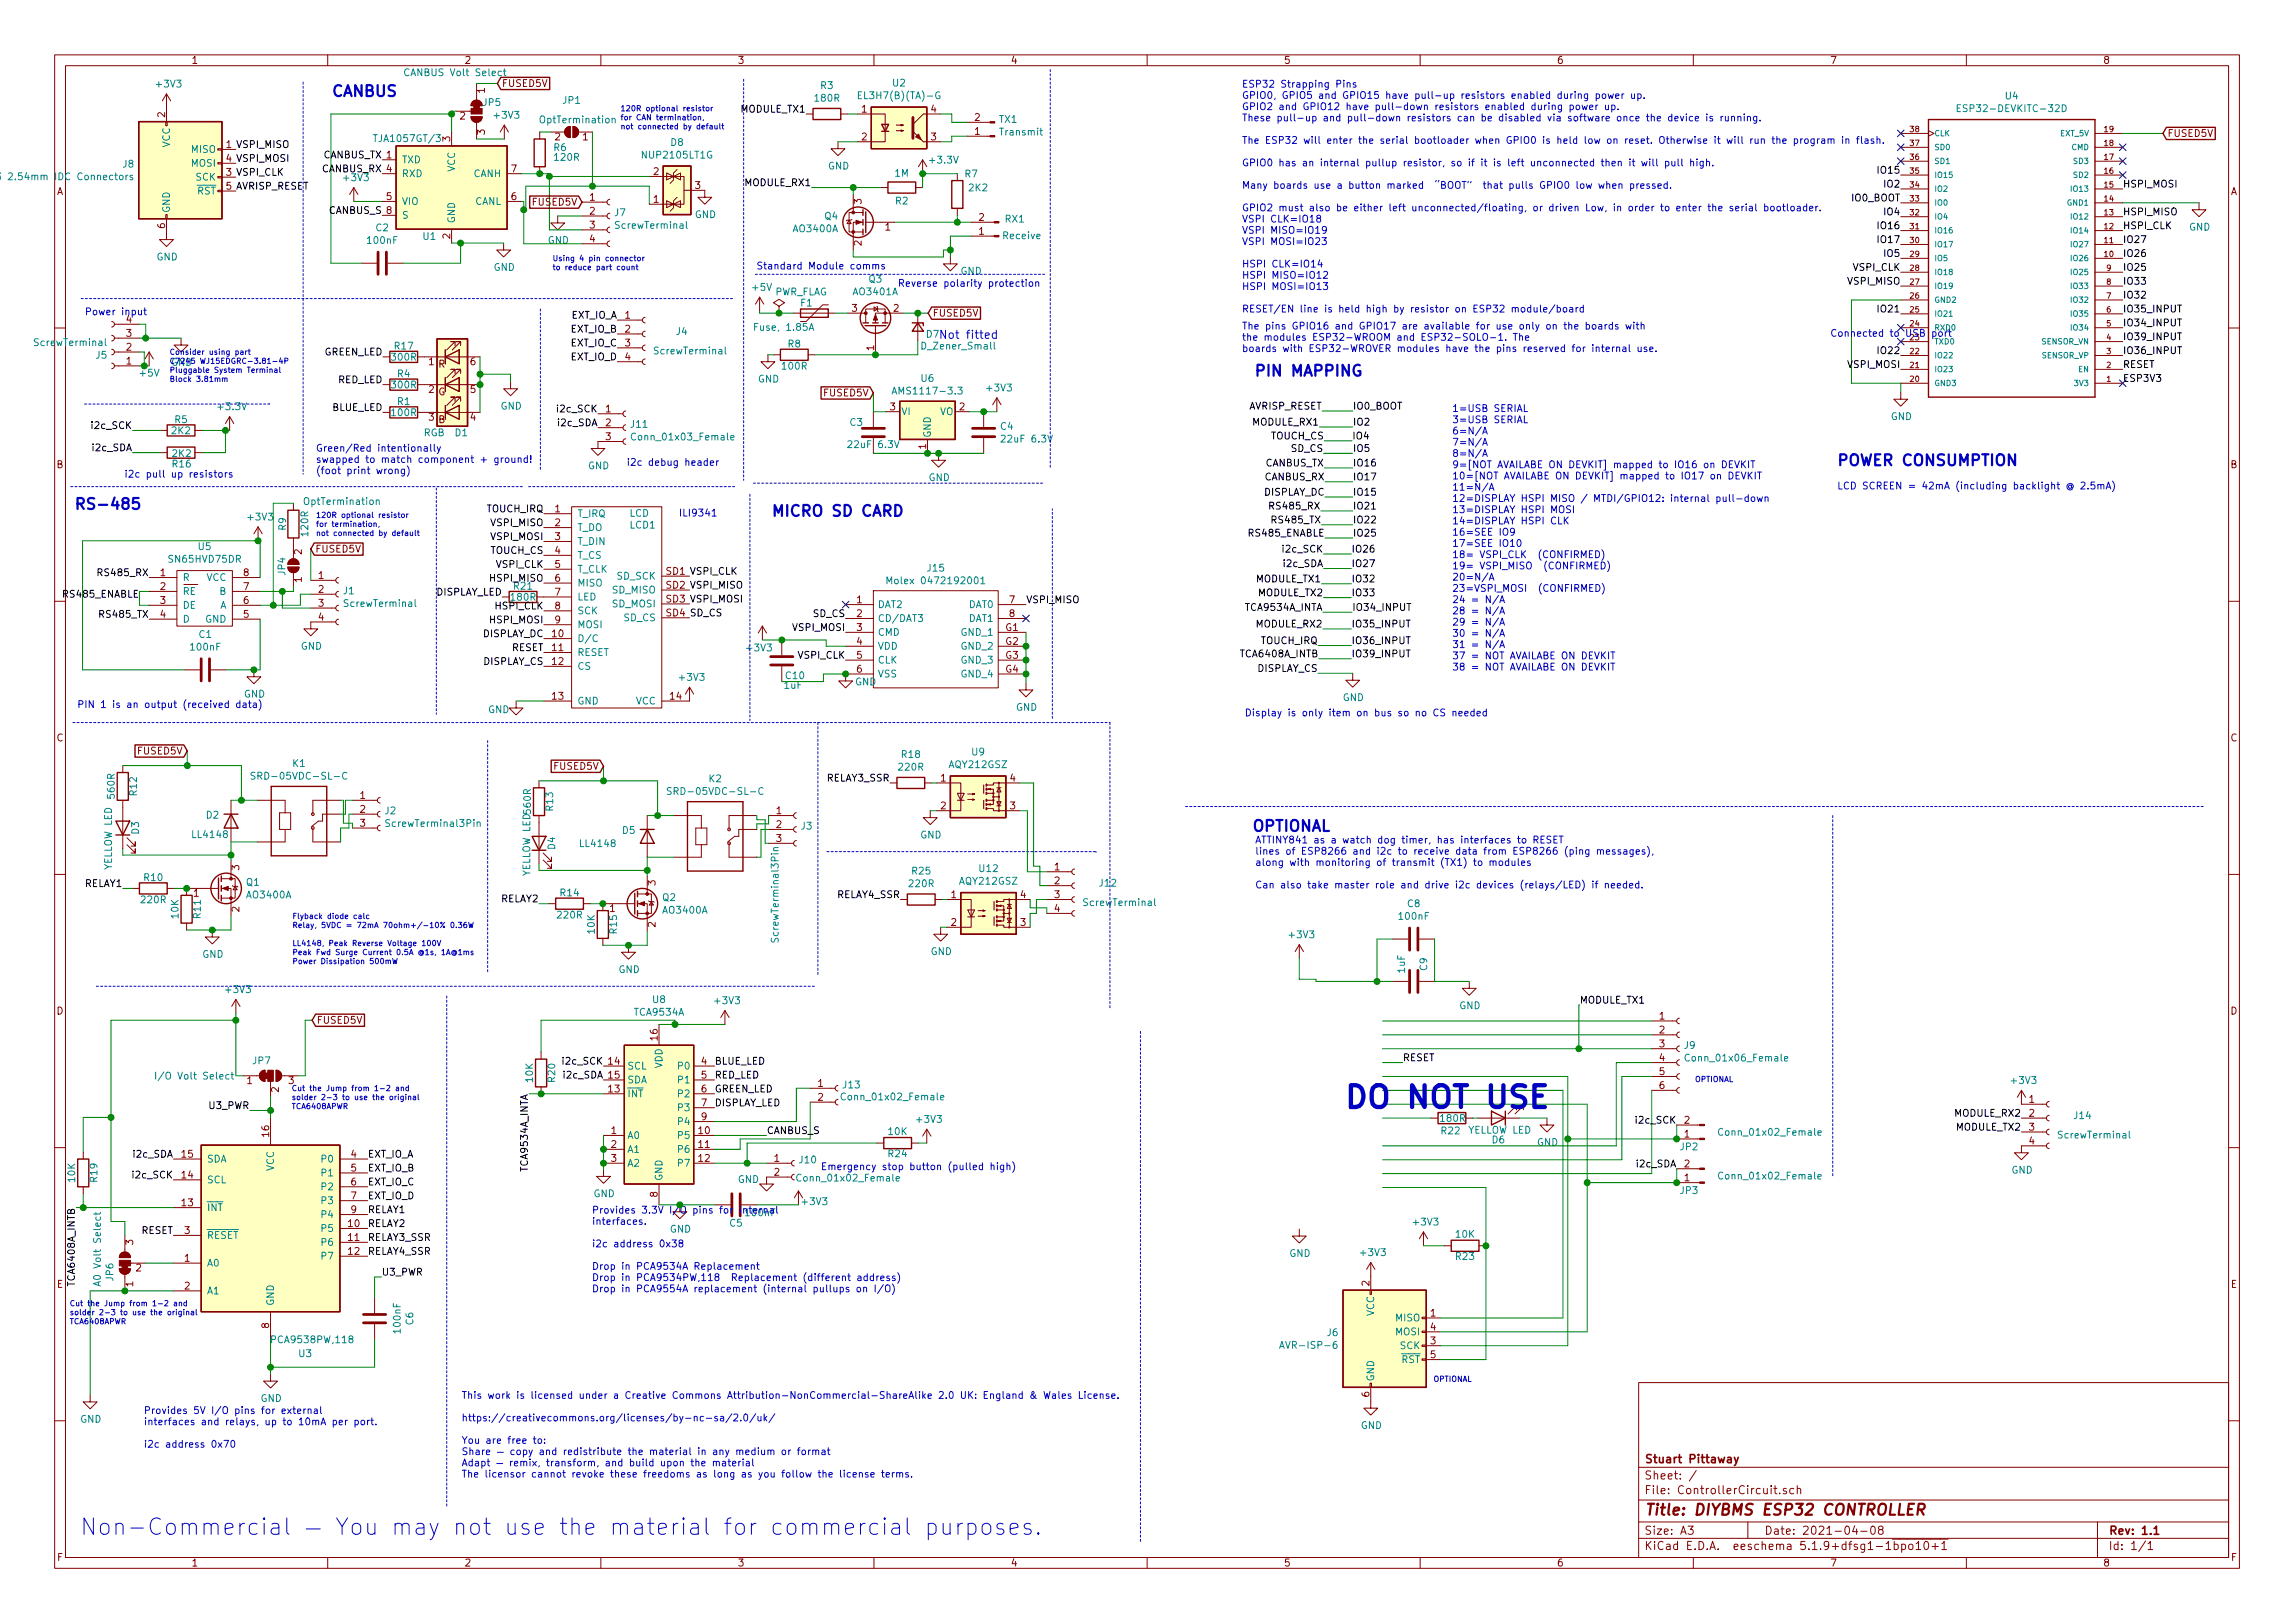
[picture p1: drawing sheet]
<svg xmlns="http://www.w3.org/2000/svg" width="420mm" height="297mm" viewBox="0 0 420 297" stroke-linecap="round" stroke-linejoin="round" font-family="sans-serif">
<defs><g id="words">
<text font-size="5.6" fill="#0000c2" x="245.9" y="202.8">DO NOT USE</text>
<text font-size="4.2" fill="#0000c2" x="14.6" y="281">Non-Commercial You may not use the material for commercial purposes.</text>
<g font-size="2.8" fill="#0000c2">
<text x="60.6" y="17.7">CANBUS</text>
<text x="229.5" y="68.9">PIN MAPPING</text>
<text x="336.2" y="85.3">POWER CONSUMPTION</text>
<text x="13.5" y="93.3">RS-485</text>
<text x="141.1" y="94.5">MICRO SD CARD</text>
<text x="229.1" y="152.2">OPTIONAL</text>
</g>
<text font-size="2.8" fill="#840000" x="301" y="277.3">Title: DIYBMS ESP32 CONTROLLER</text>
<text font-size="2.1" fill="#0000c2" x="171.8" y="62">Not fitted</text>
<g font-size="2.1" fill="#840000">
<text x="301" y="267.8">Stuart Pittaway</text>
<text x="301" y="273.5">File: ControllerCircuit.sch</text>
<text x="301" y="270.8">Sheet: /</text>
<text x="301" y="280.9">Size: A3</text>
<text x="323" y="280.9">Date: 2021-04-08</text>
<text x="386" y="280.9">Rev: 1.1</text>
<text x="301" y="283.7">KiCad E.D.A. eeschema 5.1.9+dfsg1-1bpo10+1</text>
<text x="386" y="283.7">Id: 1/1</text>
</g>
<g font-size="1.8" fill="#840000">
<text x="35" y="11.7">1</text>
<text x="85" y="11.7">2</text>
<text x="135" y="11.7">3</text>
<text x="185" y="11.7">4</text>
<text x="235" y="11.7">5</text>
<text x="285" y="11.7">6</text>
<text x="335" y="11.7">7</text>
<text x="385" y="11.7">8</text>
<text x="88.8" y="17" transform="rotate(-90 88.8 17)">1</text>
<text x="91.8" y="15.9">FUSED5V</text>
<text x="30.2" y="21.5" transform="rotate(-90 30.2 21.5)">2</text>
<text x="84.2" y="21.9">2</text>
<text x="157.8" y="20.6">1</text>
<text x="170.5" y="20.6">4</text>
<text x="178.5" y="22.1">2</text>
<text x="82.4" y="25.9" transform="rotate(-90 82.4 25.9)">3</text>
<text x="88.8" y="24.6" transform="rotate(-90 88.8 24.6)">3</text>
<text x="101.6" y="25.7">2</text>
<text x="106.7" y="25.7">1</text>
<text x="157.8" y="25.7">2</text>
<text x="170.5" y="25.7">3</text>
<text x="178.5" y="24.7">1</text>
<text x="396.8" y="25.1">FUSED5V</text>
<text x="10.4" y="35.7">A</text>
<text x="93.6" y="31.5">7</text>
<text x="119.7" y="32">2</text>
<text x="127.3" y="34.6">3</text>
<text x="408.4" y="35.7">A</text>
<text x="30.2" y="41.8" transform="rotate(-90 30.2 41.8)">6</text>
<text x="70.8" y="36.6">5</text>
<text x="93.6" y="36.6">6</text>
<text x="97.6" y="37.6">FUSED5V</text>
<text x="108" y="36.7">1</text>
<text x="108" y="39.3">2</text>
<text x="108" y="41.8">3</text>
<text x="119.7" y="37.1">1</text>
<text x="157.7" y="37.3" transform="rotate(-90 157.7 37.3)">3</text>
<text x="179.2" y="40.4">2</text>
<text x="82.4" y="43.7" transform="rotate(-90 82.4 43.7)">2</text>
<text x="108" y="44.4">4</text>
<text x="157.7" y="45" transform="rotate(-90 157.7 45)">2</text>
<text x="162.1" y="42.2">1</text>
<text x="179.2" y="43">1</text>
<text x="23.1" y="59.1">4</text>
<text x="114.5" y="58.3">1</text>
<text x="156" y="57.1">3</text>
<text x="163.6" y="57.1">2</text>
<text x="170.7" y="57.9">FUSED5V</text>
<text x="23.1" y="64.2">2</text>
<text x="23.1" y="61.6">3</text>
<text x="114.5" y="60.9">2</text>
<text x="114.5" y="63.4">3</text>
<text x="114.5" y="65.9">4</text>
<text x="160" y="64.1" transform="rotate(-90 160 64.1)">1</text>
<text x="23.1" y="66.7">1</text>
<text x="78.5" y="66.8">1</text>
<text x="78.5" y="71.9">2</text>
<text x="80.3" y="67.3">R</text>
<text x="86.1" y="71.9">5</text>
<text x="86.1" y="66.8">6</text>
<text x="78.5" y="77">3</text>
<text x="80.2" y="72.4">G</text>
<text x="80.3" y="77.4">B</text>
<text x="86.1" y="77">4</text>
<text x="110.9" y="75.5">1</text>
<text x="151" y="72.6">FUSED5V</text>
<text x="163" y="75.1">3</text>
<text x="175.7" y="75.1">2</text>
<text x="110.9" y="78">2</text>
<text x="110.9" y="80.6">3</text>
<text x="169.5" y="82.2" transform="rotate(-90 169.5 82.2)">1</text>
<text x="10.4" y="85.7">B</text>
<text x="408.4" y="85.7">B</text>
<text x="101.6" y="93.8">1</text>
<text x="55.2" y="101.5" transform="rotate(-90 55.2 101.5)">2</text>
<text x="57.7" y="101.1">FUSED5V</text>
<text x="101.6" y="96.3">2</text>
<text x="101.6" y="98.8">3</text>
<text x="101.6" y="101.4">4</text>
<text x="29.4" y="105.4">1</text>
<text x="29.4" y="108">2</text>
<text x="44.6" y="108">7</text>
<text x="44.6" y="105.4">8</text>
<text x="55.2" y="106.6" transform="rotate(-90 55.2 106.6)">1</text>
<text x="58.3" y="106">1</text>
<text x="101.6" y="103.9">5</text>
<text x="101.6" y="106.5">6</text>
<text x="29.4" y="110.5">3</text>
<text x="29.4" y="113.1">4</text>
<text x="44.6" y="113.1">5</text>
<text x="44.6" y="110.5">6</text>
<text x="58.3" y="108.5">2</text>
<text x="58.3" y="111">3</text>
<text x="58.3" y="113.6">4</text>
<text x="101.6" y="109">7</text>
<text x="101.6" y="111.5">8</text>
<text x="156.9" y="110.4">1</text>
<text x="156.9" y="112.9">2</text>
<text x="184.8" y="110.4">7</text>
<text x="184.8" y="112.9">8</text>
<text x="101.1" y="116.6">10</text>
<text x="101.1" y="119.2">11</text>
<text x="101.6" y="114.1">9</text>
<text x="156.9" y="115.5">3</text>
<text x="156.9" y="118">4</text>
<text x="184.1" y="115.5">G1</text>
<text x="184.1" y="118">G2</text>
<text x="101.1" y="121.7">12</text>
<text x="156.9" y="120.6">5</text>
<text x="156.9" y="123.1">6</text>
<text x="184.1" y="120.6">G3</text>
<text x="184.1" y="123.1">G4</text>
<text x="101.1" y="128.1">13</text>
<text x="122.7" y="128.1">14</text>
<text x="10.4" y="135.7">C</text>
<text x="408.4" y="135.7">C</text>
<text x="25.3" y="138.1">FUSED5V</text>
<text x="101.5" y="140.9">FUSED5V</text>
<text x="172.2" y="143">1</text>
<text x="184.9" y="143">4</text>
<text x="65.9" y="146.2">1</text>
<text x="65.9" y="148.8">2</text>
<text x="142.1" y="149">1</text>
<text x="172.2" y="148.1">2</text>
<text x="184.9" y="148.1">3</text>
<text x="65.9" y="151.3">3</text>
<text x="142.1" y="151.5">2</text>
<text x="142.1" y="154.1">3</text>
<text x="43.8" y="159.3" transform="rotate(-90 43.8 159.3)">3</text>
<text x="193.1" y="159.3">1</text>
<text x="193.1" y="161.8">2</text>
<text x="35.5" y="164.1">1</text>
<text x="43.8" y="166.9" transform="rotate(-90 43.8 166.9)">2</text>
<text x="111.7" y="166.9">1</text>
<text x="120" y="162.1" transform="rotate(-90 120 162.1)">3</text>
<text x="174.1" y="164.4">1</text>
<text x="186.8" y="164.4">4</text>
<text x="193.1" y="164.4">3</text>
<text x="193.1" y="166.9">4</text>
<text x="120" y="169.7" transform="rotate(-90 120 169.7)">2</text>
<text x="174.1" y="169.5">2</text>
<text x="186.8" y="169.5">3</text>
<text x="10.4" y="185.7">D</text>
<text x="408.4" y="185.7">D</text>
<text x="57.9" y="187.4">FUSED5V</text>
<text x="120.4" y="190.4" transform="rotate(-90 120.4 190.4)">16</text>
<text x="303.8" y="186.6">1</text>
<text x="303.8" y="189.1">2</text>
<text x="303.8" y="191.7">3</text>
<text x="111.4" y="194.9">14</text>
<text x="111.4" y="197.4">15</text>
<text x="128.4" y="194.9">4</text>
<text x="128.4" y="197.4">5</text>
<text x="303.8" y="194.2">4</text>
<text x="303.8" y="196.8">5</text>
<text x="45.2" y="198.4">1</text>
<text x="51.1" y="199.9" transform="rotate(-90 51.1 199.9)">2</text>
<text x="52.9" y="198.4">3</text>
<text x="111.4" y="199.9">13</text>
<text x="128.4" y="199.9">6</text>
<text x="128.4" y="202.5">7</text>
<text x="149.8" y="198.9">1</text>
<text x="149.8" y="201.5">2</text>
<text x="303.8" y="199.3">6</text>
<text x="371.5" y="201.8">1</text>
<text x="49.3" y="208" transform="rotate(-90 49.3 208)">16</text>
<text x="111.9" y="207.6">1</text>
<text x="127.9" y="207.6">10</text>
<text x="128.4" y="205">9</text>
<text x="308.4" y="208.2">1</text>
<text x="308.4" y="205.6">2</text>
<text x="371.5" y="204.4">2</text>
<text x="371.5" y="206.9">3</text>
<text x="371.5" y="209.5">4</text>
<text x="33.3" y="215.7">14</text>
<text x="33.3" y="211.9">15</text>
<text x="64.3" y="211.9">4</text>
<text x="64.3" y="214.4">5</text>
<text x="111.9" y="210.1">2</text>
<text x="111.9" y="212.6">3</text>
<text x="127.9" y="210.1">11</text>
<text x="127.9" y="212.6">12</text>
<text x="141.8" y="212.6">1</text>
<text x="141.8" y="215.2">2</text>
<text x="308.4" y="213.7">2</text>
<text x="33.3" y="220.8">13</text>
<text x="64.3" y="217">6</text>
<text x="64.3" y="219.5">7</text>
<text x="120.4" y="219.1" transform="rotate(-90 120.4 219.1)">8</text>
<text x="308.4" y="216.2">1</text>
<text x="24.4" y="227.8" transform="rotate(-90 24.4 227.8)">3</text>
<text x="33.8" y="225.8">3</text>
<text x="63.8" y="224.6">10</text>
<text x="63.8" y="227.1">11</text>
<text x="64.3" y="222">9</text>
<text x="24.9" y="232.7">2</text>
<text x="33.8" y="230.9">1</text>
<text x="63.8" y="229.7">12</text>
<text x="10.4" y="235.7">E</text>
<text x="24.4" y="235.5" transform="rotate(-90 24.4 235.5)">1</text>
<text x="33.8" y="236">2</text>
<text x="250.7" y="235.3" transform="rotate(-90 250.7 235.3)">2</text>
<text x="408.4" y="235.7">E</text>
<text x="49.3" y="243.1" transform="rotate(-90 49.3 243.1)">8</text>
<text x="261.9" y="241">1</text>
<text x="261.9" y="243.5">4</text>
<text x="261.9" y="246">3</text>
<text x="261.9" y="248.6">5</text>
<text x="250.7" y="255.7" transform="rotate(-90 250.7 255.7)">6</text>
<text x="10.5" y="285.7">F</text>
<text x="35" y="286.7">1</text>
<text x="85" y="286.7">2</text>
<text x="135" y="286.7">3</text>
<text x="185" y="286.7">4</text>
<text x="235" y="286.7">5</text>
<text x="285" y="286.7">6</text>
<text x="335" y="286.7">7</text>
<text x="385" y="286.7">8</text>
<text x="408.5" y="285.7">F</text>
</g>
<g font-size="1.8" fill="#008484">
<text x="28.8" y="16">+3V3</text>
<text x="74.8" y="13.9">CANBUS Volt Select</text>
<text x="150.3" y="16.3">R3</text>
<text x="163.5" y="15.8">U2</text>
<text x="88.5" y="19.4">JP5</text>
<text x="90.6" y="21.7">+3V3</text>
<text x="99.2" y="22.6">OptTermination</text>
<text x="103.1" y="19">JP1</text>
<text x="149.3" y="18.6">180R</text>
<text x="157.9" y="18.1">EL3H7(B)(TA)-G</text>
<text x="183" y="22.5">TX1</text>
<text x="359.4" y="20.5">ESP32-DEVKITC-32D</text>
<text x="367.2" y="18.2">U4</text>
<text x="31.1" y="27" transform="rotate(-90 31.1 27)">VCC</text>
<text x="35.1" y="28">MISO</text>
<text x="69" y="26">TJA1057GT/3</text>
<text x="73.5" y="29.9">TXD</text>
<text x="101.4" y="27.6">R6</text>
<text x="101.6" y="29.4">120R</text>
<text x="117.8" y="29">NUP2105LT1G</text>
<text x="122.8" y="26.7">D8</text>
<text x="170.4" y="29.9">+3.3V</text>
<text x="183.2" y="24.8">Transmit</text>
<text x="-.2" y="33">x3 2.54mm IDC Connectors</text>
<text x="22.5" y="30.7">J8</text>
<text x="35.1" y="30.5">MOSI</text>
<text x="35.9" y="33.1">SCK</text>
<text x="36.1" y="35.6">RST</text>
<text x="73.5" y="32.4">RXD</text>
<text x="83.3" y="31.5" transform="rotate(-90 83.3 31.5)">VCC</text>
<text x="86.7" y="32.4">CANH</text>
<text x="151.6" y="31">GND</text>
<text x="163.9" y="32.3">1M</text>
<text x="176.7" y="32.5">R7</text>
<text x="177.4" y="35">2K2</text>
<text x="31.1" y="39" transform="rotate(-90 31.1 39)">GND</text>
<text x="73.5" y="37.5">VIO</text>
<text x="73.5" y="40">S</text>
<text x="83.3" y="40.9" transform="rotate(-90 83.3 40.9)">GND</text>
<text x="86.9" y="37.5">CANL</text>
<text x="112.5" y="39.6">J7</text>
<text x="113" y="41.9">ScrewTerminal</text>
<text x="127.2" y="39.9">GND</text>
<text x="151" y="40.2">Q4</text>
<text x="164" y="37.4">R2</text>
<text x="184.1" y="40.7">RX1</text>
<text x="28.7" y="47.7">GND</text>
<text x="67.4" y="44.6">100nF</text>
<text x="68.9" y="42.3">C2</text>
<text x="77.5" y="43.9">U1</text>
<text x="100.3" y="44.6">GND</text>
<text x="145.3" y="42.5">AO3400A</text>
<text x="183.7" y="43.8">Receive</text>
<text x="400.8" y="42.2">GND</text>
<text x="90.4" y="49.6">GND</text>
<text x="137.8" y="53.2">+5V</text>
<text x="159.1" y="51.7">Q3</text>
<text x="175.8" y="50.3">GND</text>
<text x="141.7" y="54.1">PWR_FLAG</text>
<text x="146.6" y="56.1">F1</text>
<text x="156.3" y="54">AO3401A</text>
<text x="6.6" y="63.3">ScrewTerminal</text>
<text x="17.6" y="65.6">J5</text>
<text x="72.3" y="64">R17</text>
<text x="120.1" y="64.9">ScrewTerminal</text>
<text x="123.9" y="61.3">J4</text>
<text x="138.6" y="60.5">Fuse, 1.85A</text>
<text x="144.3" y="63.6">R8</text>
<text x="169.1" y="64">D_Zener_Small</text>
<text x="169.6" y="61.8">D7</text>
<text x="25.7" y="68.9">+5V</text>
<text x="71.8" y="71.1">300R</text>
<text x="71.8" y="66">300R</text>
<text x="72.8" y="69">R4</text>
<text x="138.8" y="70">GND</text>
<text x="143.3" y="67.7">100R</text>
<text x="168.7" y="69.9">U6</text>
<text x="180.8" y="71.6">+3V3</text>
<text x="32" y="77.4">R5</text>
<text x="40.1" y="75.1">+3.3V</text>
<text x="71.8" y="76.2">100R</text>
<text x="72.8" y="74.1">R1</text>
<text x="91.6" y="75">GND</text>
<text x="155.7" y="77.9">C3</text>
<text x="164.3" y="72.2">AMS1117-3.3</text>
<text x="165" y="76">VI</text>
<text x="172.1" y="76">VO</text>
<text x="346.2" y="76.9">GND</text>
<text x="31.5" y="79.5">2K2</text>
<text x="31.6" y="83.7">2K2</text>
<text x="77.5" y="79.8">RGB</text>
<text x="83.3" y="79.8">D1</text>
<text x="115.5" y="78.3">J11</text>
<text x="116.3" y="80.6">Conn_01x03_Female</text>
<text x="155.8" y="82">22uF 6.3V</text>
<text x="170.4" y="80.2" transform="rotate(-90 170.4 80.2)">GND</text>
<text x="183.2" y="78.7">C4</text>
<text x="183.8" y="81">22uF 6.3V</text>
<text x="31.6" y="85.6">R16</text>
<text x="107.6" y="85.9">GND</text>
<text x="170" y="88">GND</text>
<text x="45.5" y="95.3">+3V3</text>
<text x="56" y="92.4">OptTermination</text>
<text x="105.7" y="94.7">T_IRQ</text>
<text x="115.2" y="94.6">LCD</text>
<text x="36.3" y="100.7">U5</text>
<text x="52.4" y="97" transform="rotate(-90 52.4 97)">R9</text>
<text x="56.4" y="98" transform="rotate(-90 56.4 98)">120R</text>
<text x="105.7" y="97.2">T_DO</text>
<text x="105.7" y="99.7">T_DIN</text>
<text x="115.3" y="96.7">LCD1</text>
<text x="31.1" y="103">SN65HVD75DR</text>
<text x="33.4" y="106.3">R</text>
<text x="37.8" y="106.3">VCC</text>
<text x="52.2" y="105.2" transform="rotate(-90 52.2 105.2)">JP4</text>
<text x="105.7" y="102.3">T_CS</text>
<text x="105.7" y="104.8">T_CLK</text>
<text x="105.7" y="107.4">MISO</text>
<text x="113" y="106.1">SD_SCK</text>
<text x="163.7" y="106.9">Molex 0472192001</text>
<text x="169.8" y="104.6">J15</text>
<text x="33.4" y="108.9">RE</text>
<text x="33.4" y="111.4">DE</text>
<text x="33.4" y="114">D</text>
<text x="37.6" y="114">GND</text>
<text x="40.3" y="111.4">A</text>
<text x="40.3" y="108.9">B</text>
<text x="62.9" y="108.8">J1</text>
<text x="63.3" y="111.1">ScrewTerminal</text>
<text x="93.6" y="109.9">180R</text>
<text x="105.7" y="109.9">LED</text>
<text x="105.7" y="112.4">SCK</text>
<text x="112.2" y="108.6">SD_MISO</text>
<text x="112.2" y="111.2">SD_MOSI</text>
<text x="114.2" y="113.7">SD_CS</text>
<text x="160.7" y="111.3">DAT2</text>
<text x="160.7" y="113.8">CD/DAT3</text>
<text x="177.4" y="111.3">DAT0</text>
<text x="177.4" y="113.8">DAT1</text>
<text x="35" y="119.1">100nF</text>
<text x="36.5" y="116.7">C1</text>
<text x="55.1" y="118.9">GND</text>
<text x="105.7" y="117.5">D/C</text>
<text x="105.7" y="115">MOSI</text>
<text x="136.9" y="119.2">+3V3</text>
<text x="160.7" y="116.4">CMD</text>
<text x="160.7" y="118.9">VDD</text>
<text x="176.1" y="116.4">GND_1</text>
<text x="176.1" y="118.9">GND_2</text>
<text x="105.7" y="120.1">RESET</text>
<text x="105.7" y="122.6">CS</text>
<text x="124.5" y="124.6">+3V3</text>
<text x="143.9" y="124.3">C10</text>
<text x="156.5" y="125.4">GND</text>
<text x="160.7" y="121.4">CLK</text>
<text x="160.7" y="124">VSS</text>
<text x="176.1" y="121.4">GND_3</text>
<text x="176.1" y="124">GND_4</text>
<text x="44.7" y="127.7">GND</text>
<text x="89.4" y="130.5">GND</text>
<text x="105.7" y="128.9">GND</text>
<text x="116.4" y="128.9">VCC</text>
<text x="143.6" y="126.1">1uF</text>
<text x="186" y="130.1">GND</text>
<text x="245.8" y="128.3">GND</text>
<text x="47.4" y="142.7">SRD-05VDC-SL-C</text>
<text x="53.6" y="140.4">K1</text>
<text x="129.8" y="143.2">K2</text>
<text x="164.6" y="141">220R</text>
<text x="165.1" y="138.7">R18</text>
<text x="173.9" y="140.6">AQY212GSZ</text>
<text x="178" y="138.3">U9</text>
<text x="21" y="146" transform="rotate(-90 21 146)">560R</text>
<text x="25.1" y="145.6" transform="rotate(-90 25.1 145.6)">R12</text>
<text x="37.8" y="149.8">D2</text>
<text x="70.5" y="149">J2</text>
<text x="101.3" y="148.3" transform="rotate(-90 101.3 148.3)">R13</text>
<text x="123.6" y="145.5">SRD-05VDC-SL-C</text>
<text x="25.5" y="152.7" transform="rotate(-90 25.5 152.7)">D3</text>
<text x="35.4" y="153.4">LL4148</text>
<text x="71.1" y="151.3">ScrewTerminal3Pin</text>
<text x="101.7" y="155.5" transform="rotate(-90 101.7 155.5)">D4</text>
<text x="106.4" y="155">LL4148</text>
<text x="114" y="152.6">D5</text>
<text x="146.7" y="151.8">J3</text>
<text x="168.5" y="153.5">GND</text>
<text x="20.5" y="159.2" transform="rotate(-90 20.5 159.2)">YELLOW LED</text>
<text x="26.4" y="161.3">R10</text>
<text x="97.1" y="160.4" transform="rotate(-90 97.1 160.4)">YELLOW LED560R</text>
<text x="167" y="160.1">R25</text>
<text x="175.8" y="161.9">AQY212GSZ</text>
<text x="179.3" y="159.6">U12</text>
<text x="26" y="165.3">220R</text>
<text x="45.1" y="162.1">Q1</text>
<text x="45.3" y="164.4">AO3400A</text>
<text x="102.6" y="164">R14</text>
<text x="121.3" y="164.9">Q2</text>
<text x="121.5" y="167.2">AO3400A</text>
<text x="166.5" y="162.4">220R</text>
<text x="198.7" y="165.8">ScrewTerminal</text>
<text x="201.3" y="162.3">J12</text>
<text x="257.7" y="166">C8</text>
<text x="32.7" y="168" transform="rotate(-90 32.7 168)">10K</text>
<text x="36.8" y="168" transform="rotate(-90 36.8 168)">R11</text>
<text x="102.2" y="168.1">220R</text>
<text x="108.9" y="170.8" transform="rotate(-90 108.9 170.8)">10K</text>
<text x="113" y="170.8" transform="rotate(-90 113 170.8)">R15</text>
<text x="142.5" y="171.9" transform="rotate(-90 142.5 171.9)">ScrewTerminal3Pin</text>
<text x="236.2" y="171.7">+3V3</text>
<text x="256.3" y="168.3">100nF</text>
<text x="37" y="175.3">GND</text>
<text x="113.2" y="178.1">GND</text>
<text x="170.4" y="174.8">GND</text>
<text x="257.2" y="178" transform="rotate(-90 257.2 178)">1uF</text>
<text x="261.3" y="177.6" transform="rotate(-90 261.3 177.6)">C9</text>
<text x="41.5" y="181.7">+3V3</text>
<text x="116.2" y="185.9">TCA9534A</text>
<text x="119.5" y="183.6">U8</text>
<text x="131" y="183.8">+3V3</text>
<text x="267.2" y="184.7">GND</text>
<text x="308.4" y="192">J9</text>
<text x="29.6" y="197.6">I/O Volt Select</text>
<text x="46.3" y="194.8">JP7</text>
<text x="114.8" y="195.7">SCL</text>
<text x="121.3" y="195.5" transform="rotate(-90 121.3 195.5)">VDD</text>
<text x="124.3" y="195.7">P0</text>
<text x="309.2" y="194.3">Conn_01x06_Female</text>
<text x="97.6" y="198" transform="rotate(-90 97.6 198)">10K</text>
<text x="101.7" y="198" transform="rotate(-90 101.7 198)">R20</text>
<text x="114.8" y="200.8">INT</text>
<text x="114.8" y="198.3">SDA</text>
<text x="124.3" y="198.3">P1</text>
<text x="124.3" y="200.8">P2</text>
<text x="124.3" y="203.4">P3</text>
<text x="154.4" y="199.2">J13</text>
<text x="154.7" y="201.4">Conn_01x02_Female</text>
<text x="368.4" y="198.4">+3V3</text>
<text x="114.8" y="208.4">A0</text>
<text x="124.3" y="208.4">P5</text>
<text x="124.3" y="205.9">P4</text>
<text x="162.7" y="207.7">10K</text>
<text x="168" y="205.5">+3V3</text>
<text x="263.8" y="205.3">180R</text>
<text x="263.9" y="207.6">R22</text>
<text x="268.8" y="207.5">YELLOW LED</text>
<text x="273.2" y="209.3">D6</text>
<text x="281.4" y="209.7">GND</text>
<text x="315.3" y="207.9">Conn_01x02_Female</text>
<text x="377.1" y="208.4">ScrewTerminal</text>
<text x="379.8" y="204.8">J14</text>
<text x="37.8" y="212.8">SDA</text>
<text x="50.2" y="214.3" transform="rotate(-90 50.2 214.3)">VCC</text>
<text x="59.1" y="212.8">P0</text>
<text x="59.1" y="215.3">P1</text>
<text x="114.8" y="211">A1</text>
<text x="114.8" y="213.5">A2</text>
<text x="124.3" y="211">P6</text>
<text x="124.3" y="213.5">P7</text>
<text x="146.4" y="212.9">J10</text>
<text x="162.7" y="211.8">R24</text>
<text x="307.6" y="210.5">JP2</text>
<text x="315.3" y="215.9">Conn_01x02_Female</text>
<text x="368.2" y="214.8">GND</text>
<text x="13.8" y="216.3" transform="rotate(-90 13.8 216.3)">10K</text>
<text x="17.8" y="216.3" transform="rotate(-90 17.8 216.3)">R19</text>
<text x="37.8" y="221.7">INT</text>
<text x="37.8" y="216.6">SCL</text>
<text x="59.1" y="217.8">P2</text>
<text x="59.1" y="220.4">P3</text>
<text x="108.7" y="219.1">GND</text>
<text x="121.3" y="216.2" transform="rotate(-90 121.3 216.2)">GND</text>
<text x="135.1" y="216.5">GND</text>
<text x="146.5" y="216.2">Conn_01x02_Female</text>
<text x="147" y="220.6">+3V3</text>
<text x="307.6" y="218.5">JP3</text>
<text x="37.8" y="226.7">RESET</text>
<text x="59.1" y="225.5">P5</text>
<text x="59.1" y="222.9">P4</text>
<text x="122.6" y="225.6">GND</text>
<text x="133.6" y="224.5">C5</text>
<text x="258.9" y="224.3">+3V3</text>
<text x="266.6" y="226.5">10K</text>
<text x="37.8" y="231.8">A0</text>
<text x="59.1" y="228">P6</text>
<text x="59.1" y="230.5">P7</text>
<text x="236" y="230">GND</text>
<text x="249.3" y="229.9">+3V3</text>
<text x="266.6" y="230.6">R23</text>
<text x="18.5" y="234.5" transform="rotate(-90 18.5 234.5)">A0 Volt Select</text>
<text x="20.8" y="234.4" transform="rotate(-90 20.8 234.4)">JP6</text>
<text x="37.8" y="236.9">A1</text>
<text x="50.2" y="239.1" transform="rotate(-90 50.2 239.1)">GND</text>
<text x="50.2" y="245.8">PCA9538PW,118</text>
<text x="73.4" y="243.9" transform="rotate(-90 73.4 243.9)">100nF</text>
<text x="75.7" y="242.5" transform="rotate(-90 75.7 242.5)">C6</text>
<text x="243" y="244.5">J6</text>
<text x="251.6" y="240.9" transform="rotate(-90 251.6 240.9)">VCC</text>
<text x="255.6" y="241.8">MISO</text>
<text x="255.6" y="244.4">MOSI</text>
<text x="54.8" y="248.4">U3</text>
<text x="235.2" y="246.8">AVR-ISP-6</text>
<text x="256.4" y="246.9">SCK</text>
<text x="256.6" y="249.5">RST</text>
<text x="47.7" y="256.6">GND</text>
<text x="251.6" y="252.9" transform="rotate(-90 251.6 252.9)">GND</text>
<text x="14.7" y="260.4">GND</text>
<text x="249.1" y="261.5">GND</text>
</g>
<g font-size="1.8" fill="#0000c2">
<text x="227.3" y="16">ESP32 Strapping Pins</text>
<text x="227.3" y="18.1">GPIO0, GPIO5 and GPIO15 have pull-up resistors enabled during power up.</text>
<text x="227.3" y="20.2">GPIO2 and GPIO12 have pull-down resistors enabled during power up.</text>
<text x="227.3" y="22.2">These pull-up and pull-down resistors can be disabled via software once the device is running.</text>
<text x="227.3" y="26.3">The ESP32 will enter the serial bootloader when GPIO0 is held low on reset. Otherwise it will run the program in flash.</text>
<text x="227.3" y="30.4">GPIO0 has an internal pullup resistor, so if it is left unconnected then it will pull high.</text>
<text x="227.3" y="34.6">Many boards use a button marked BOOT that pulls GPIO0 low when pressed.</text>
<text x="227.3" y="38.7">GPIO2 must also be either left unconnected/floating, or driven Low, in order to enter the serial bootloader.</text>
<text x="227.3" y="40.7">VSPI CLK=IO18</text>
<text x="227.3" y="42.8">VSPI MISO=IO19</text>
<text x="227.3" y="44.8">VSPI MOSI=IO23</text>
<text x="138.4" y="49.3">Standard Module comms</text>
<text x="164.3" y="52.5">Reverse polarity protection</text>
<text x="227.3" y="49">HSPI CLK=IO14</text>
<text x="227.3" y="51">HSPI MISO=IO12</text>
<text x="227.3" y="53.1">HSPI MOSI=IO13</text>
<text x="15.5" y="57.7">Power input</text>
<text x="227.3" y="57.2">RESET/EN line is held high by resistor on ESP32 module/board</text>
<text x="227.3" y="60.3">The pins GPIO16 and GPIO17 are available for use only on the boards with</text>
<text x="227.3" y="62.4">the modules ESP32-WROOM and ESP32-SOLO-1. The</text>
<text x="227.3" y="64.4">boards with ESP32-WROVER modules have the pins reserved for internal use.</text>
<text x="335" y="61.6">Connected to USB port</text>
<text x="31.3" y="67">GND</text>
<text x="265.8" y="75.4">1=USB SERIAL</text>
<text x="265.8" y="77.5">3=USB SERIAL</text>
<text x="57.8" y="82.7">Green/Red intentionally</text>
<text x="265.8" y="79.5">6=N/A</text>
<text x="265.8" y="81.6">7=N/A</text>
<text x="265.8" y="83.6">8=N/A</text>
<text x="22.7" y="87.4">i2c pull up resistors</text>
<text x="57.8" y="84.7">swapped to match component + ground!</text>
<text x="57.8" y="86.8">(foot print wrong)</text>
<text x="114.7" y="85.3">i2c debug header</text>
<text x="265.8" y="85.7">9=[NOT AVAILABE ON DEVKIT] mapped to IO16 on DEVKIT</text>
<text x="265.8" y="87.7">10=[NOT AVAILABE ON DEVKIT] mapped to IO17 on DEVKIT</text>
<text x="265.8" y="89.8">11=N/A</text>
<text x="336.3" y="89.6">LCD SCREEN = 42mA (including backlight @ 2.5mA)</text>
<text x="125.5" y="94.5">ILI9341</text>
<text x="265.8" y="91.9">12=DISPLAY HSPI MISO / MTDI/GPIO12: internal pull-down</text>
<text x="265.8" y="93.9">13=DISPLAY HSPI MOSI</text>
<text x="265.8" y="96">14=DISPLAY HSPI CLK</text>
<text x="265.8" y="98">16=SEE IO9</text>
<text x="265.8" y="100.1">17=SEE IO10</text>
<text x="265.8" y="102.1">18= VSPI_CLK (CONFIRMED)</text>
<text x="265.8" y="104.2">19= VSPI_MISO (CONFIRMED)</text>
<text x="265.8" y="106.3">20=N/A</text>
<text x="265.8" y="108.3">23=VSPI_MOSI (CONFIRMED)</text>
<text x="265.8" y="110.4">24 = N/A</text>
<text x="265.8" y="112.4">28 = N/A</text>
<text x="265.8" y="114.5">29 = N/A</text>
<text x="265.8" y="116.5">30 = N/A</text>
<text x="265.8" y="118.6">31 = N/A</text>
<text x="265.8" y="120.7">37 = NOT AVAILABE ON DEVKIT</text>
<text x="265.8" y="122.7">38 = NOT AVAILABE ON DEVKIT</text>
<text x="14.1" y="129.6">PIN 1 is an output (received data)</text>
<text x="227.8" y="131.1">Display is only item on bus so no CS needed</text>
<text x="229.7" y="154.4">ATTINY841 as a watch dog timer, has interfaces to RESET</text>
<text x="229.7" y="156.4">lines of ESP8266 and i2c to receive data from ESP8266 (ping messages),</text>
<text x="229.7" y="158.5">along with monitoring of transmit (TX1) to modules</text>
<text x="229.7" y="162.6">Can also take master role and drive i2c devices (relays/LED) if needed.</text>
<text x="150.2" y="214.2">Emergency stop button (pulled high)</text>
<text x="108.3" y="222.1">Provides 3.3V I/O pins for internal</text>
<text x="108.3" y="224.2">interfaces.</text>
<text x="136.6" y="222.6">100nF</text>
<text x="108.3" y="228.3">i2c address 0x38</text>
<text x="108.3" y="232.4">Drop in PCA9534A Replacement</text>
<text x="108.3" y="234.5">Drop in PCA9534PW,118 Replacement (different address)</text>
<text x="108.3" y="236.5">Drop in PCA9554A replacement (internal pullups on I/O)</text>
<text x="84.5" y="256">This work is licensed under a Creative Commons Attribution-NonCommercial-ShareAlike 2.0 UK: England &amp; Wales License.</text>
<text x="26.3" y="258.8">Provides 5V I/O pins for external</text>
<text x="26.3" y="260.8">interfaces and relays, up to 10mA per port.</text>
<text x="84.5" y="260.1">https://creativecommons.org/licenses/by-nc-sa/2.0/uk/</text>
<text x="26.3" y="265">i2c address 0x70</text>
<text x="84.5" y="264.2">You are free to:</text>
<text x="84.5" y="266.3">Share copy and redistribute the material in any medium or format</text>
<text x="84.5" y="268.4">Adapt remix, transform, and build upon the material</text>
<text x="84.5" y="270.4">The licensor cannot revoke these freedoms as long as you follow the license terms.</text>
</g>
<g font-size="1.8">
<text x="135.7" y="20.6">MODULE_TX1</text>
<text x="41.4" y="27.1">1 VSPI_MISO</text>
<text x="41.4" y="29.6">4 VSPI_MOSI</text>
<text x="59.2" y="29">CANBUS_TX 1</text>
<text x="41.4" y="32.2">3 VSPI_CLK</text>
<text x="41.4" y="34.7">5 AVRISP_RESET</text>
<text x="59" y="31.5">CANBUS_RX 4</text>
<text x="63.1" y="33.2">+3V3</text>
<text x="136.5" y="34.1">MODULE_RX1</text>
<text x="344.1" y="31.8">IO15</text>
<text x="345.1" y="34.3">IO2</text>
<text x="388.6" y="34.3">HSPI_MOSI</text>
<text x="60.2" y="39.2">CANBUS_S 8</text>
<text x="339" y="36.9">IO0_BOOT</text>
<text x="344.1" y="41.9">IO16</text>
<text x="345.1" y="39.4">IO4</text>
<text x="388.6" y="41.9">HSPI_CLK</text>
<text x="388.6" y="39.4">HSPI_MISO</text>
<text x="344.1" y="44.5">IO17</text>
<text x="345.1" y="47">IO5</text>
<text x="388.6" y="44.5">IO27</text>
<text x="388.6" y="47">IO26</text>
<text x="338.5" y="52.1">VSPI_MISO</text>
<text x="339.3" y="49.6">VSPI_CLK</text>
<text x="388.6" y="52.1">IO33</text>
<text x="388.6" y="49.6">IO25</text>
<text x="104.5" y="58.3">EXT_IO_A</text>
<text x="344.1" y="57.2">IO21</text>
<text x="388.6" y="54.6">IO32</text>
<text x="388.6" y="59.7">IO34_INPUT</text>
<text x="388.6" y="57.2">IO35_INPUT</text>
<text x="59.3" y="65.1">GREEN_LED</text>
<text x="104.5" y="65.9">EXT_IO_D</text>
<text x="104.5" y="63.4">EXT_IO_C</text>
<text x="104.5" y="60.9">EXT_IO_B</text>
<text x="344.1" y="64.8">IO22</text>
<text x="388.6" y="64.8">IO36_INPUT</text>
<text x="388.6" y="62.3">IO39_INPUT</text>
<text x="61.8" y="70.1">RED_LED</text>
<text x="338.5" y="67.3">VSPI_MOSI</text>
<text x="388.6" y="69.9">ESP3V3</text>
<text x="388.6" y="67.3">RESET</text>
<text x="60.8" y="75.2">BLUE_LED</text>
<text x="102.3" y="75.5">i2c_SCK</text>
<text x="228.6" y="75">AVRISP_RESET</text>
<text x="229.5" y="77.9">MODULE_RX1</text>
<text x="247.6" y="77.9">IO2</text>
<text x="247.6" y="75">IO0_BOOT</text>
<text x="17.1" y="78.5">i2c_SCK</text>
<text x="17.1" y="82.6">i2c_SDA</text>
<text x="102.3" y="78">i2c_SDA</text>
<text x="232.7" y="80.4">TOUCH_CS</text>
<text x="236.4" y="82.7">SD_CS</text>
<text x="247.5" y="80.4">IO4</text>
<text x="247.6" y="82.7">IO5</text>
<text x="231.6" y="87.9">CANBUS_RX</text>
<text x="231.6" y="85.4">CANBUS_TX</text>
<text x="247.6" y="87.9">IO17</text>
<text x="247.6" y="85.4">IO16</text>
<text x="89.2" y="93.8">TOUCH_IRQ</text>
<text x="231.4" y="90.7">DISPLAY_DC</text>
<text x="233" y="93.3">RS485_RX</text>
<text x="233.3" y="95.8">RS485_TX</text>
<text x="247.6" y="90.7">IO15</text>
<text x="247.6" y="93.3">IO21</text>
<text x="247.6" y="95.8">IO22</text>
<text x="89.8" y="101.4">TOUCH_CS</text>
<text x="90" y="98.8">VSPI_MOSI</text>
<text x="90" y="96.3">VSPI_MISO</text>
<text x="228.9" y="98.2">RS485_ENABLE</text>
<text x="235.1" y="101.1">i2c_SCK</text>
<text x="247.4" y="101.1">IO26</text>
<text x="247.6" y="98.2">IO25</text>
<text x="18.5" y="105.4">RS485_RX</text>
<text x="89.9" y="106.5">HSPI_MISO</text>
<text x="90.9" y="103.9">VSPI_CLK</text>
<text x="94.1" y="107.9">R21</text>
<text x="122" y="105.2">SD1 VSPI_CLK</text>
<text x="122" y="107.7">SD2 VSPI_MISO</text>
<text x="230" y="106.6">MODULE_TX1</text>
<text x="235.1" y="103.8">i2c_SDA</text>
<text x="247.4" y="103.8">IO27</text>
<text x="247.4" y="106.6">IO32</text>
<text x="11.9" y="109.4">RS485_ENABLE</text>
<text x="18.6" y="113.1">RS485_TX</text>
<text x="79.8" y="109">DISPLAY_LED</text>
<text x="90.8" y="111.5">HSPI_CLK</text>
<text x="122" y="110.3">SD3 VSPI_MOSI</text>
<text x="122" y="112.8">SD4 SD_CS</text>
<text x="148.9" y="112.9">SD_CS</text>
<text x="187.8" y="110.4">VSPI_MISO</text>
<text x="228.2" y="111.8">TCA9534A_INTA</text>
<text x="230.4" y="109.1">MODULE_TX2</text>
<text x="247.4" y="109.1">IO33</text>
<text x="247.5" y="111.8">IO34_INPUT</text>
<text x="88.4" y="116.6">DISPLAY_DC</text>
<text x="89.9" y="114.1">HSPI_MOSI</text>
<text x="93.7" y="119.2">RESET</text>
<text x="145.3" y="115.5">VSPI_MOSI</text>
<text x="230.1" y="114.8">MODULE_RX2</text>
<text x="230.9" y="117.9">TOUCH_IRQ</text>
<text x="247.4" y="117.9">IO36_INPUT</text>
<text x="247.4" y="114.8">IO35_INPUT</text>
<text x="88.5" y="121.7">DISPLAY_CS</text>
<text x="146.2" y="120.6">VSPI_CLK</text>
<text x="227.5" y="120.3">TCA6408A_INTB</text>
<text x="230.2" y="123">DISPLAY_CS</text>
<text x="247.4" y="120.3">IO39_INPUT</text>
<text x="151.3" y="143">RELAY3_SSR</text>
<text x="15.5" y="162.3">RELAY1</text>
<text x="91.7" y="165.1">RELAY2</text>
<text x="153.2" y="164.4">RELAY4_SSR</text>
<text x="289.2" y="183.7">MODULE_TX1</text>
<text x="103.3" y="194.9">i2c_SCK</text>
<text x="103.3" y="197.4">i2c_SDA</text>
<text x="130.8" y="194.9">BLUE_LED</text>
<text x="130.8" y="197.4">RED_LED</text>
<text x="256.8" y="194.2">RESET</text>
<text x="38.4" y="203">U3_PWR</text>
<text x="130.8" y="199.9">GREEN_LED</text>
<text x="130.8" y="202.5">DISPLAY_LED</text>
<text x="140.3" y="207.6">CANBUS_S</text>
<text x="299.8" y="205.6">i2c_SCK</text>
<text x="358" y="204.4">MODULE_RX2</text>
<text x="358.2" y="206.9">MODULE_TX2</text>
<text x="24.6" y="211.9">i2c_SDA</text>
<text x="24.6" y="215.7">i2c_SCK</text>
<text x="67.3" y="214.4">EXT_IO_B</text>
<text x="67.3" y="211.9">EXT_IO_A</text>
<text x="96.6" y="214.1" transform="rotate(-90 96.6 214.1)">TCA9534A_INTA</text>
<text x="299.8" y="213.7">i2c_SDA</text>
<text x="67.3" y="217">EXT_IO_C</text>
<text x="67.3" y="219.5">EXT_IO_D</text>
<text x="25.9" y="225.8">RESET</text>
<text x="67.3" y="224.6">RELAY2</text>
<text x="67.3" y="222">RELAY1</text>
<text x="67.3" y="227.1">RELAY3_SSR</text>
<text x="67.3" y="229.7">RELAY4_SSR</text>
<text x="69.8" y="233.5">U3_PWR</text>
<text x="13.7" y="235" transform="rotate(-90 13.7 235)">TCA6408A_INTB</text>
</g>
<g font-size="1.4" fill="#0000c2">
<text x="113.5" y="20.4">120R optional resistor</text>
<text x="113.5" y="22">for CAN termination,</text>
<text x="113.5" y="23.7">not connected by default</text>
<text x="101.1" y="47.8">Using 4 pin connector</text>
<text x="101.1" y="49.4">to reduce part count</text>
<text x="31" y="64.9">Consider using part</text>
<text x="354.1" y="60.5">RXD0</text>
<text x="31" y="66.6">C7245 WJ15EDGRC-3.81-4P</text>
<text x="31" y="68.2">Pluggable System Terminal</text>
<text x="31" y="69.9">Block 3.81mm</text>
<text x="57.8" y="94.8">120R optional resistor</text>
<text x="57.8" y="96.4">for termination,</text>
<text x="57.8" y="98.1">not connected by default</text>
<text x="53.5" y="168.2">Flyback diode calc</text>
<text x="53.5" y="169.8">Relay, 5VDC = 72mA 70ohm+/-10% 0.36W</text>
<text x="53.5" y="173.1">LL4148, Peak Reverse Voltage 100V</text>
<text x="53.5" y="174.8">Peak Fwd Surge Current 0.5A @1s, 1A@1ms</text>
<text x="53.5" y="176.4">Power Dissipation 500mW</text>
<text x="53.3" y="199.7">Cut the Jump from 1-2 and</text>
<text x="53.3" y="201.3">solder 2-3 to use the original</text>
<text x="53.3" y="203">TCA6408APWR</text>
<text x="310.3" y="198">OPTIONAL</text>
<text x="12.7" y="239.1">Cut the Jump from 1-2 and</text>
<text x="12.7" y="240.7">solder 2-3 to use the original</text>
<text x="12.7" y="242.4">TCA6408APWR</text>
<text x="262.4" y="252.9">OPTIONAL</text>
</g>
<g font-size="1.4" fill="#840000">
<text x="349.7" y="29.2">36</text>
<text x="349.7" y="26.7">37</text>
<text x="349.7" y="24.2">38</text>
<text x="385.3" y="29.2">17</text>
<text x="385.3" y="26.7">18</text>
<text x="385.3" y="24.2">19</text>
<text x="349.7" y="34.3">34</text>
<text x="349.7" y="31.8">35</text>
<text x="385.3" y="34.3">15</text>
<text x="385.3" y="31.8">16</text>
<text x="349.7" y="41.9">31</text>
<text x="349.7" y="39.4">32</text>
<text x="349.7" y="36.9">33</text>
<text x="385.3" y="41.9">12</text>
<text x="385.3" y="39.4">13</text>
<text x="385.3" y="36.9">14</text>
<text x="349.7" y="47">29</text>
<text x="349.7" y="44.5">30</text>
<text x="385.3" y="47">10</text>
<text x="385.3" y="44.5">11</text>
<text x="349.7" y="52.1">27</text>
<text x="349.7" y="49.6">28</text>
<text x="385.7" y="52.1">8</text>
<text x="385.7" y="49.6">9</text>
<text x="349.7" y="59.7">24</text>
<text x="349.7" y="57.2">25</text>
<text x="349.7" y="54.6">26</text>
<text x="385.7" y="59.7">5</text>
<text x="385.7" y="57.2">6</text>
<text x="385.7" y="54.6">7</text>
<text x="349.7" y="64.8">22</text>
<text x="349.7" y="62.3">23</text>
<text x="385.7" y="64.8">3</text>
<text x="385.7" y="62.3">4</text>
<text x="349.7" y="69.9">20</text>
<text x="349.7" y="67.3">21</text>
<text x="385.7" y="69.9">1</text>
<text x="385.7" y="67.3">2</text>
</g>
<g font-size="1.4" fill="#008484">
<text x="354.1" y="27.5">SD0</text>
<text x="354.1" y="24.9">CLK</text>
<text x="377.3" y="24.9">EXT_5V</text>
<text x="379.3" y="27.5">CMD</text>
<text x="354.1" y="35.1">IO2</text>
<text x="354.1" y="32.5">IO15</text>
<text x="354.1" y="30">SD1</text>
<text x="379.5" y="35.1">IO13</text>
<text x="379.8" y="32.5">SD2</text>
<text x="379.8" y="30">SD3</text>
<text x="354.1" y="40.2">IO4</text>
<text x="354.1" y="37.6">IO0</text>
<text x="378.6" y="37.6">GND1</text>
<text x="379.5" y="40.2">IO12</text>
<text x="354.1" y="47.8">IO5</text>
<text x="354.1" y="45.2">IO17</text>
<text x="354.1" y="42.7">IO16</text>
<text x="379.5" y="47.8">IO26</text>
<text x="379.5" y="45.2">IO27</text>
<text x="379.5" y="42.7">IO14</text>
<text x="354.1" y="52.9">IO19</text>
<text x="354.1" y="50.3">IO18</text>
<text x="379.5" y="52.9">IO33</text>
<text x="379.5" y="50.3">IO25</text>
<text x="354.1" y="57.9">IO21</text>
<text x="354.1" y="55.4">GND2</text>
<text x="379.5" y="57.9">IO35</text>
<text x="379.5" y="55.4">IO32</text>
<text x="354.1" y="65.6">IO22</text>
<text x="354.1" y="63">TXD0</text>
<text x="373.8" y="63">SENSOR_VN</text>
<text x="373.9" y="65.6">SENSOR_VP</text>
<text x="379.5" y="60.5">IO34</text>
<text x="354.1" y="70.6">GND3</text>
<text x="354.1" y="68.1">IO23</text>
<text x="380" y="70.6">3V3</text>
<text x="380.6" y="68.1">EN</text>
</g>
</g></defs>
<g fill="none" stroke="#840000" stroke-width=".18">
<path d="M10 10h400v277h-400zM12 12h396v273.1h-396zM30.5 17.2v5.1M30.5 17.2l-.8 1.3M30.5 17.2l.7 1.3M60 10v2M86.5 18.7a1.02 1.02 0 0 1 1.1-.3 1.02 1.02 0 0 1 .7 .9h-2.1zM87.2 15.3v3M110 10v2M160 10v2M210 10v2M260 10v2"/>
<path d="M310 10v2M360 10v2M30.4 39.3h.2v.7h-.2zM30.4 22.3h.2v.7h-.2zM39.9 34.8h.7v.3h-.7zM39.9 32.3h.7v.2h-.7zM39.9 29.8h.7v.2h-.7zM39.9 27.2h.7v.3h-.7zM40.6 27.3h2.6M40.6 32.4h2.6M40.6 29.9h2.6M40.6 35h2.6"/>
<path d="M64.8 34.3l-.8 1.3M64.8 34.3v2.6M64.8 34.3l.7 1.3M70 29.2h2.5M70 31.8h2.5M70 36.9h2.5M70 39.4h2.5M82.7 24.2v2.5M83.4 20.4h2.8M86.2 21.4h2.1a1.02 1.02 0 0 1-1.1 1 1.02 1.02 0 0 1-1-1zM87.2 22.4v3M92.3 22.9l-.7 1.3"/>
<path d="M92.3 22.9v2.5M92.3 22.9l.8 1.3M92.8 31.8h2.6M92.8 36.9h2.6M98.8 24.2v1.2M98.8 30.5v1.3M100.8 24.2h2.6M102.1 39.5v1.3h1.3l-1.3 1.3-1.3-1.3h1.3M103.6 23.5l.4-.3h.4v2a1.03 1.03 0 0 1-.9-.6 1.03 1.03 0 0 1 .1-1.1zM104.9 23.2a1.02 1.02 0 0 1 1 1 1.02 1.02 0 0 1-1 1zM105.9 24.2h2.6M106.6 39.5h4.5"/>
<path d="M106.6 37h4.5M111.6 39l-.3 .1-.2 .4 .1 .3 .4 .2M111.6 36.5l-.3 .1-.2 .3 .1 .4 .4 .2M118.9 37.4h4.4M118.9 32.3h4.4M122 31.7l1.3 .6-1.3 .6zM122.7 37.4h.6l-1.3-.7v1.3l1.3-.6M123.3 32.3h1.9v5.1h-1.9M123.3 37.4l1.3-.7v1.3zM123.3 32.3l1.3-.6v1.2zM124 36.1l-.7 .6v1.3l-.6 .6M124 31l-.7 .7v1.2l-.6 .7"/>
<path d="M125.2 34.8h3.8v1.3h1.3l-1.3 1.3-1.2-1.3h1.2M147.6 20.9h1.2M153.4 25.9v1.3h1.3l-1.3 1.3-1.3-1.3h1.3M153.9 20.9h1.3M156.2 35.6v3.3M157 20.9h5.1v5h-5.1M158 38.9h-2.6v3.6h2.6M161.3 34.3h1.3M164.1 23.9h1.3l-.4 .1v-.2l.4 .1M164.1 22.9h1.3l-.4 .1v-.2l.4 .1M167.6 34.3h1.3M168.9 29.2l-.8 1.3"/>
<path d="M168.9 29.2v2.6M168.9 29.2l.8 1.3M169 25.9h3.2M172.2 20.9h-3.2l-1.9 1.9M175.3 31.8v1.3M175.3 38.1v1.3M177 22.4h4.3M177 24.9h4.3M348 39.7h5.1M348 37.1h5.1M348 34.6h5.1M348 32h5.1"/>
<path d="M348 29.5h5.1M348 27h5.1M348 24.4h5.1M353.1 23.9l1 .5-1 .5M383.5 39.7h5.1M383.5 37.1h5.1M383.5 34.6h5.1M383.5 32h5.1M383.5 29.5h5.1M383.5 27h5.1M383.5 24.4h5.1M402.6 37.1v1.3h1.3l-1.3 1.3-1.3-1.3h1.3"/>
<path d="M20.4 58.8l.4 .2 .2 .2-.2 .5-.4 .2M21 59.3h4.5M30.5 40v3.9h1.2l-1.2 1.2-1.3-1.2h1.3M66.2 48.2h2.8M71 48.2h2.8M82.7 41.9v2.6M92.2 44.5v1.3h1.3l-1.3 1.2-1.3-1.2h1.3M106.6 44.6h4.5M106.6 42.1h4.5M111.6 44.1l-.3 .1-.2 .3 .1 .4 .4 .2M111.6 41.6l-.3 .1-.2 .3 .1 .4 .4 .2M113 58.6h4.6"/>
<path d="M118.1 58.1l-.3 .1-.2 .3 .1 .4 .4 .2M139.1 54.4l-.8 1.3M139.1 54.4v2.5M139.1 54.4l.7 1.3M142.6 56l1-.6-1-.6-1 .6 1 .6v1.3M142.6 57.3h.1M145.3 57.3h7.6M151.6 55.8h-1l-3 3h-1M155.2 57.3h3.3M155.4 40.3l.4 .6h-.7zM156 40.2l-.2 .1h-.7l-.2 .1M158 40.7h-1.8v5.1"/>
<path d="M158.5 59.1v-2.5h3.6v2.5M158.5 40.7h5.3M160 56.2l.7 .4-.7 .3zM160.3 59.6v5.3M160.5 56l.2 .2v.7l.1 .2M165.4 57.3h-5.1v1.8M168 57.3v5.1M174 47v1.3h1.3l-1.3 1.3-1.3-1.3h1.3M177.8 40.7h4.2M177.8 43.2h4.2M348 47.3h5.1M348 44.7h5.1"/>
<path d="M348 42.2h5.1M348 60h5.1M348 57.4h5.1M348 54.9h5.1M348 52.4h5.1M348 49.8h5.1M383.5 47.3h5.1M383.5 44.7h5.1M383.5 42.2h5.1M383.5 60h5.1M383.5 57.4h5.1M383.5 54.9h5.1"/>
<path d="M383.5 52.4h5.1M383.5 49.8h5.1M10 60h2M20.4 61.4l.4 .1 .2 .3-.2 .4-.4 .2M20.4 63.9l.4 .1 .2 .3-.2 .5-.4 .1M20.4 66.5l.4 .1 .2 .3-.2 .4-.4 .2M21 61.9h4.5M21 64.4h4.5M21 67h4.5M27.3 64.4l-.8 1.3M27.3 64.4v2.6M27.3 64.4l.8 1.3"/>
<path d="M29.3 78.8h1.3M33.1 61.9v1.3h1.3l-1.3 1.2-1.2-1.2h1.2M35.7 78.8h1.3M42 76.2l-.7 1.3M42 76.2v2.6M42 76.2l.8 1.3M70.1 70.4h1.3M70.1 65.3h1.3M70.1 75.5h1.3M76.5 70.4h11.4M76.5 65.3h11.4M76.5 75.5h11.4"/>
<path d="M81.5 69.1v2.6M81.5 64v2.6M83.3 73.4v-.7h-.8h.8l-1.5 1.5M83.3 68.4v-.8h-.8h.8l-1.5 1.5M83.3 63.3v-.8h-.8h.8l-1.5 1.5M84.1 69.1v2.6zM84.1 69.1h.1M84.1 64v2.6zM84.1 64h.1M84.3 73.4v-.7h-.7h.7l-1.5 1.5M84.3 68.4v-.8h-.7h.7l-1.5 1.5M84.3 63.3v-.8h-.7h.7l-1.5 1.5"/>
<path d="M93.5 69.9v1.3h1.2l-1.2 1.2-1.3-1.2h1.3M109.5 78.3h4.5M109.5 75.7h4.5M113 66.2h4.6M113 63.7h4.6M113 61.1h4.6M114.6 77.8l-.4 .1-.2 .3 .1 .4 .5 .2M114.6 75.2l-.4 .1-.2 .4 .1 .3 .5 .2M118.1 65.7l-.3 .1-.2 .3 .1 .4 .4 .2M118.1 63.2l-.3 .1-.2 .3 .1 .4 .4 .2M118.1 60.6l-.3 .1-.2 .3 .1 .4 .4 .2M140.6 64.9v1.3h1.3l-1.3 1.3-1.3-1.3h1.3"/>
<path d="M141.6 64.9h1.3M148 64.9h1.2M159.9 75.3v2.8M162.2 75.3h2.5M174.9 75.3h2.5M180.1 75.3v2.8M182.5 72.8l-.8 1.3M182.5 72.8v2.5M182.5 72.8l.8 1.3M348 71.8v1.3h1.2l-1.2 1.2-1.3-1.2h1.3M348 70.1h5.1M348 67.6h5.1"/>
<path d="M348 65.1h5.1M348 62.5h5.1M383.5 70.1h5.1M383.5 67.6h5.1M383.5 65.1h5.1M383.5 62.5h5.1M408 60h2M29.3 82.8h1.3M35.7 82.8h1.3M47.2 96.4l-.7 1.3M47.2 96.4v2.6M47.2 96.4l.8 1.3"/>
<path d="M53.7 92.1v1.3M53.7 98.5v3.8M99.6 94h5M99.6 96.6h5M99.6 99.1h5M104.6 92.7h16.6v36.9h-16.6zM114 80.8h-4.5v1.3h1.2l-1.2 1.2-1.3-1.2h1.3M114.6 80.3l-.4 .1-.2 .3 .1 .4 .5 .2M159.9 80.2v2.8M169.8 80.4v2.6M171.8 83v1.2h1.3l-1.3 1.3-1.2-1.3h1.2M180.1 80.2v2.8"/>
<path d="M10 110h2M27.3 105.7h5.1M27.3 108.2h5.1M27.3 110.8h5.1M27.3 113.3h5.1M32.4 104.4h10.1v10.2h-10.1zM33.7 107h2.5M42.5 105.7h5.1M42.5 108.2h5.1M42.5 110.8h5.1M42.5 113.3h5.1M52.7 103.8h2a1.02 1.02 0 0 1-1 1 1.02 1.02 0 0 1-1-1z"/>
<path d="M52.9 102.6a1.02 1.02 0 0 1 1.2-.3 1.02 1.02 0 0 1 .6 1h-2zM53.7 104.8v2.6M56.9 111.3h4.6M56.9 108.7h4.6M56.9 106.2h4.6M61.5 113.8h-4.6v1.3h1.3l-1.3 1.3-1.3-1.3h1.3M62 113.3l-.3 .1-.2 .4 .1 .3 .4 .2M62 110.8l-.3 .1-.2 .3 .1 .4 .4 .2M62 108.2l-.3 .1-.2 .4 .1 .4 .4 .2M62 105.7l-.3 .1-.2 .3 .1 .4 .4 .2M91.9 109.3h1.3M98.3 109.3h6.3"/>
<path d="M99.6 116.9h5M99.6 119.4h5M99.6 101.6h5M99.6 104.2h5M99.6 106.7h5M99.6 111.8h5M99.6 114.3h5M121.2 105.4h5M121.2 108h5M121.2 110.5h5M121.2 113.1h5M139.6 114.6l-.8 1.3"/>
<path d="M139.6 114.6v2.5M139.6 114.6l.7 1.3M143.1 117.1v2.8M154.8 110.7h5.1M154.8 113.2h5.1M154.8 115.7h5.1M154.8 118.3h5.1M159.9 108.1h22.9v17.8h-22.9zM182.8 110.7h5M182.8 113.2h5M182.8 115.7h5M182.8 118.3h5"/>
<path d="M408 110h2M33.8 122.6h2.8M38.6 122.6h2.8M46.5 122.6v1.3h1.3l-1.3 1.2-1.3-1.2h1.3M94.5 128.3v1.3h1.3l-1.3 1.2-1.3-1.2h1.3M99.6 122h5M99.6 128.3h5M126.2 125.8v2.5h-5M126.2 125.8l-.7 1.2M126.2 125.8l.8 1.2M143.1 122v2.8M154.8 120.8h5.1"/>
<path d="M159.9 123.4h-5.1v1.2h1.3l-1.3 1.3-1.3-1.3h1.3M182.8 120.8h5M182.8 123.4h5M187.8 125v1.3h1.3l-1.3 1.2-1.2-1.2h1.2M247.6 123.2v1.3h1.3l-1.3 1.3-1.2-1.3h1.2M22.5 140.1v1.3M22.5 146.5v8.9M23.2 154.6l1.6 1.5v-.7v.7h-.8M23.2 153.3l1.6 1.5v-.7v.7h-.8M42.3 146.5v7.6M42.3 157.5v3.3M47.1 146.5h5.1v2.3"/>
<path d="M51.2 148.8h2v3h-2zM52.2 151.8v2.3h-5.1M57.3 151.5v2.6h5.1M62.4 149h-3.3v1.3h-.8l-1.3 1M62.4 146.5h-5.1v2.5M64.5 151.5h4.6M64.5 149h4.6M64.5 146.5h4.6M69.6 151l-.3 .1-.2 .4 .1 .4 .4 .2M69.6 148.5l-.3 .1-.2 .3 .1 .4 .4 .2M69.6 146l-.3 .1-.2 .3 .1 .4 .4 .2M98.7 142.9v1.3"/>
<path d="M98.7 149.3v8.9M99.4 157.4l1.6 1.5v-.7v.7h-.8M99.4 156.1l1.6 1.5v-.7v.7h-.8M118.5 149.3v7.6M123.3 149.3h5.1v2.2M127.4 151.5h2v3.1h-2zM128.4 154.6v2.3h-5.1M133.5 154.3v2.6h5.1M138.6 149.3h-5.1v2.5M138.6 151.8h-3.3v1.3h-.8l-1.3 1M140.7 149.3h4.6M140.7 151.8h4.6"/>
<path d="M140.7 154.3h4.6M145.8 153.8l-.3 .1-.2 .4 .1 .3 .4 .2M145.8 151.3l-.3 .1-.2 .3 .1 .4 .4 .2M145.8 148.8l-.3 .1-.2 .3 .1 .4 .4 .2M162.9 143.3h1.3M169.3 143.3h1.3M170.3 148.4v1.2h1.3l-1.3 1.3-1.3-1.3h1.3M171.4 143.3h4.5v5.1h-4.5M175.3 145.2h1.2l-.6 1.3zM175.3 146.5h1.2M177.2 146.3h1.2l-.3 .2v-.3l.3 .1M177.2 145.3h1.2l-.3 .2v-.3l.3 .1"/>
<path d="M180.7 144.4h1.2v.8M180.7 148h1.2v.4h4.8M180.7 145.2h1.2v1.3h-1.2M180.8 147.2l.6-.1v.3zM180.8 144.4l.6-.1v.3zM181.9 146.5v.7h-1.2M181.9 145.8h1M182.5 146.7h.8l-.4 .8zM182.5 147.5h.8M182.5 144.2h.8M182.9 144.2l.4 .7h-.8zM182.9 143.3v5.1"/>
<path d="M186.7 143.3h-4.8v.4h-1.2M191.6 159.5h4.6M196.7 159l-.3 .1-.2 .4 .1 .4 .4 .2M10 160h2M24.3 162.6h1.2M30.6 162.6h1.3M34.2 162.6v1.3M34.2 168.9v1.3M34.7 162.6h5.3M38.9 170.2v1.3h1.2l-1.2 1.3-1.3-1.3h1.3M40.5 162.6h1.8v5.1M40.5 160.8h2.6v3.6h-2.6"/>
<path d="M42.5 162.1l.2 .1h.7l.2 .1M43.1 162.2l.3 .7h-.7zM100.5 165.4h1.2M106.8 165.4h1.3M110.4 165.4v1.3M110.4 171.7v1.3M110.9 165.4h5.3M115.1 173v1.3h1.2l-1.2 1.3-1.3-1.3h1.3M116.7 165.4h1.8v5.1M116.7 163.6h2.6v3.6h-2.6M118.5 160.3v3.3M118.7 164.9l.2 .1h.7l.2 .1"/>
<path d="M119.3 165l.3 .6h-.7zM164.8 164.6h1.3M171.2 164.6h1.3M172.2 169.7v1.3h1.3l-1.3 1.2-1.3-1.2h1.3M173.4 164.6h4.4v5.1h-4.4M177.2 166.5h1.2l-.6 1.3zM177.2 167.8h1.2M179.1 167.7h1.2l-.3 .1v-.3l.3 .2M179.1 166.7h1.2l-.3 .1v-.3l.3 .2M182.6 165.8h1.2v.7M182.6 169.3h1.2v.4h4.8M182.6 166.5h1.2v1.3h-1.2"/>
<path d="M182.8 168.6l.5-.2v.3zM182.8 165.8l.5-.2v.3zM183.8 167.8v.8h-1.2M183.8 167.2h1M184.4 168.1h.8l-.4 .7zM184.4 168.8h.8M184.4 165.5h.8M184.8 165.5l.4 .8h-.8zM184.8 164.6v5.1M188.6 164.6h-4.8v.4h-1.2M191.6 164.6h4.6M191.6 167.2h4.6"/>
<path d="M191.6 162.1h4.6M196.7 166.7l-.3 .1-.2 .3 .1 .4 .4 .2M196.7 164.1l-.3 .1-.2 .4 .1 .3 .4 .2M196.7 161.6l-.3 .1-.2 .3 .1 .4 .4 .2M237.9 172.9l-.8 1.3M237.9 172.9v2.5M237.9 172.9l.7 1.3M255 171.9h2.8M255 179.6h2.8M259.8 171.9h2.8M259.8 179.6h2.8M269 179.6v1.3h1.3l-1.3 1.3-1.3-1.3h1.3"/>
<path d="M408 160h2M43.2 182.9l-.8 1.3M43.2 182.9v2.6M43.2 182.9l.7 1.3M44.4 196.9h3.1M47.7 196.2l.5-.3h.3v2a1.03 1.03 0 0 1-.9-.6 1.03 1.03 0 0 1 .1-1.1zM49.5 197.9v2.8M50.5 195.9a1.02 1.02 0 0 1 1.1 1 1.02 1.02 0 0 1-1.1 1zM51.6 196.9h3M99.1 192.6v1.2M99.1 198.9v1.3M110.5 195.1h3.8"/>
<path d="M110.5 197.6h3.8M120.6 187.5v3.8M127 195.1h3.8M127 197.6h3.8M132.7 184.9l-.7 1.3M132.7 184.9v2.6M132.7 184.9l.8 1.3M148.3 199.2h4.6M153.4 198.7l-.3 .1-.2 .3 .1 .4 .4 .2M302.4 199.6h4.6M302.4 197h4.6M302.4 194.5h4.6"/>
<path d="M302.4 191.9h4.6M302.4 189.4h4.6M302.4 186.9h4.6M307.5 199l-.3 .1-.2 .4 .1 .4 .4 .2M307.5 196.5l-.3 .1-.2 .3 .1 .4 .4 .2M307.5 194l-.3 .1-.2 .3 .1 .4 .4 .2M307.5 191.4l-.3 .1-.2 .4 .1 .3 .4 .2M307.5 188.9l-.3 .1-.2 .3 .1 .4 .4 .2M307.5 186.3l-.3 .1-.2 .4 .1 .4 .4 .2M370.1 199.6v2.5h4.5M370.1 199.6l-.8 1.2M370.1 199.6l.7 1.2"/>
<path d="M10 210h2M15.2 210.9v1.2M15.2 217.2v1.3M31.7 215.9h5.1M31.7 212.1h5.1M49.5 204.5v5.1M62.2 212.1h5.1M62.2 214.7h5.1M62.2 217.2h5.1M62.2 219.7h5.1M110.5 214v1.3h1.3l-1.3 1.3-1.3-1.3h1.3M110.5 207.8h3.8"/>
<path d="M110.5 210.3h3.8M110.5 212.9h3.8M110.5 200.2h3.8M120.6 216.7v3.8M127 207.8h3.8M127 210.3h3.8M127 212.9h3.8M127 200.2h3.8M127 202.7h3.8M127 205.3h3.8M140.3 212.9h4.6M144.9 215.4h-4.6v1.3h1.3l-1.3 1.3-1.2-1.3h1.2"/>
<path d="M145.4 214.9l-.3 .1-.2 .4 .1 .3 .4 .2M145.4 212.4l-.3 .1-.2 .3 .1 .4 .4 .2M146.2 218l-.8 1.2M146.2 218v2.5M146.2 218l.7 1.2M148.3 201.7h4.6M153.4 201.2l-.3 .1-.2 .3 .1 .4 .4 .2M160.5 209.2h1.3M166.9 209.2h1.2M169.7 206.7l-.8 1.2M169.7 206.7v2.5M169.7 206.7l.7 1.2"/>
<path d="M283.2 204.6v1.3h1.3l-1.3 1.3-1.3-1.3h1.3M307 205.9h4.2M307 208.4h4.2M307 213.9h4.2M307 216.4h4.2M370.1 207.2h4.5M370.1 204.6h4.5M374.6 209.7h-4.5v1.3h1.2l-1.2 1.3-1.3-1.3h1.3M375.2 209.2l-.3 .1-.3 .3 .2 .4 .4 .2M375.2 206.7l-.3 .1-.3 .3 .2 .4 .4 .2M375.2 204.1l-.3 .1-.3 .4 .2 .3 .4 .2M375.2 201.6l-.3 .1-.3 .3 .2 .4 .4 .2"/>
<path d="M408 210h2M21.8 232.2h2.1a1.02 1.02 0 0 1-1 1 1.02 1.02 0 0 1-1.1-1zM22.1 229.5a1.02 1.02 0 0 1 1.1-.3 1.02 1.02 0 0 1 .7 1h-2.1zM22.9 226.1v3M22.9 233.2v3.1M23.9 231.2h2.8M31.7 231.2h5.1M31.7 221h5.1M31.7 236.3h5.1M31.7 226.1h5.1M62.2 224.8h5.1M62.2 227.4h5.1"/>
<path d="M62.2 229.9h5.1M62.2 222.3h5.1M68.6 237.5v2.8M135.8 220.5h2.8M237.9 225v1.2h1.2l-1.2 1.3-1.3-1.3h1.3M250.8 236.1h.3v.8h-.3zM251 231v5.1M251 231l-.8 1.3M251 231l.7 1.3M260.6 225.5l-.8 1.2M260.6 225.5v2.5M260.6 225.5l.8 1.2"/>
<path d="M264.4 228h1.3M270.8 228h1.2M16.5 255.3v1.3h1.3l-1.3 1.2-1.3-1.2h1.3M49.5 251.5v1.3h1.3l-1.3 1.2-1.2-1.2h1.2M49.5 240.1v5M68.6 242.4v2.7M250.8 253.1h.3v.8h-.3zM251 253.9v3.8h1.2l-1.2 1.3-1.3-1.3h1.3M260.3 248.7h.8v.3h-.8zM260.3 246.2h.8v.2h-.8zM260.3 243.6h.8v.3h-.8zM260.3 241.1h.8v.2h-.8z"/>
<path d="M261.1 241.2h2.6M261.1 246.3h2.6M261.1 243.7h2.6M261.1 248.8h2.6M300 253h108v32.1h-108zM10 260h2M300 278.5h108M300 274.5h108M300 268.5h108M309 279.3h1l-.5 .6 .4 .1v.7l-.2 .1-.7-.1M310.5 269.1l-1.2 2M320 278.5v3"/>
<path d="M324.7 272.4h.6M325 271.9v1.3l.3 .2M325.8 273.3v.1M327 272.5l-.3-.1-.2 .2v.2l.5 .2v.3h-.5M328.4 272.5l-.4-.1-.3 .3v.6l.3 .1 .4-.1M329 272.5l.2-.1 .4 .1 .1 .9M329 271.9v1.5M339.5 279.2l-.3 1.1h.9M339.9 279.8v1M342.6 279.5l.4-.2a.94 .94 0 0 1 0 1.5 .82 .82 0 0 1-.4-1.3zM344.2 279.9l-.3-.2 .1-.2 .2-.2 .4 .1 .2 .2-.1 .2-.5 .1-.3 .3v.3l.3 .3h.2l.4-.3-.1-.4-.3-.2M384 278.5v6.6"/>
<path d="M408 260h2M60 285.1v1.9M110 285.1v1.9M160 285.1v1.9M210 285.1v1.9M260 285.1v1.9M300 281.5h108M310 285.1v1.9M340.7 280.2h1.1M345.3 283.6h.9M346.4 281.7h10.2M346.8 282.7l.4-.1 .3 .3-.1 .6-.2 .1-.4-.1"/>
<path d="M346.8 282.1v1.5M348.2 282.7l.4-.1 .3 .3-.1 .6-.2 .1-.4-.1M348.2 282.6v1.5M349.5 282.7l.2-.1 .4 .1 .1 .6-.1 .2-.4 .1-.2-.1zM350.8 282.5l.4-.4v1.5M350.8 283.6h.8M352.4 282.2l.2-.1a.8 .8 0 0 1 .5 .8 .8 .8 0 0 1-.5 .7 1 1 0 0 1-.2-1.4zM353.7 283h1.2M354.3 282.5v1.1M355.5 282.5l.4-.4v1.5M355.5 283.6h.9M360 285.1v1.9"/>
<path d="M392.8 282l-1.3 2M393.2 282.5l.5-.4v1.5M393.2 283.6h.9"/>
<circle cx="57.3" cy="151.5" r=".25"/>
<circle cx="57.3" cy="149" r=".25"/>
<circle cx="133.5" cy="151.8" r=".25"/>
<circle cx="133.5" cy="154.3" r=".25"/>
<circle cx="181.9" cy="146.5" r=".13"/>
<circle cx="181.9" cy="145.2" r=".13"/>
<circle cx="181.9" cy="145.8" r=".13"/>
<circle cx="182.9" cy="143.3" r=".13"/>
<circle cx="182.9" cy="148.4" r=".13"/>
<circle cx="182.9" cy="145.8" r=".13"/>
<circle cx="183.8" cy="167.8" r=".13"/>
<circle cx="183.8" cy="166.5" r=".13"/>
<circle cx="183.8" cy="167.2" r=".13"/>
<circle cx="184.8" cy="169.7" r=".13"/>
<circle cx="184.8" cy="164.6" r=".13"/>
<circle cx="184.8" cy="167.2" r=".13"/>
</g>
<path d="M316.3 266.8h.6v.9M316.9 267.1h-.4l-.3 .2 .3 .4 .4-.1M317.5 266.7l.4 1M318.2 266.7l-.5 1.4-.2 .1M394.4 279.7l.4-.4v1.5M394.4 280.8h.8" fill="none" stroke="#840000" stroke-width=".3"/>
<path d="M350.4 275.2h-.9l-.3 2h1M351.2 276.3h.7a.56 .56 0 0 0 .5-.5 .56 .56 0 0 0-.4-.6h-.7l-.3 2M351.6 276.3l.6 .9" fill="none" stroke="#840000" stroke-width=".41"/>
<g fill="none" stroke="#840000" stroke-width=".25">
<path d="M91.7 14.2h8.9v2.2h-8.9l-.6-1.1zM148.8 19.8h5.1v2.1h-5.1zM159.5 19.6h10.2v7.6h-10.2zM25.4 22.3h15.2v17.7h-15.2zM72.5 26.7h20.3v15.2h-20.3zM97 35.9h8.9l.7 1.1-.7 1.1h-8.9zM97.8 25.4h2v5.1h-2zM121.4 30.4h5.1v8.9h-5.1zM158 38.4v1M158.5 38.8v3.8M161.4 22.8h1.3l-.6 1.2zM161.4 24h1.3"/>
<path d="M162.6 33.3h5v2h-5zM174.2 33.1h2.1v5h-2.1zM353.1 21.9h30.4v50.8h-30.4zM396.6 23.3h9v2.2h-9l-.6-1.1zM146.6 56.6h5v1.5h-5zM158 59.1h1M158 40.2v1M158 41.9v1.1M158.4 59.6h3.8M159.8 59.1h1M161.5 59.1h1.1M167 59.1h2v.5"/>
<path d="M168 59.1l1 1.5h-2zM170.6 56.2h8.9v2.2h-8.9l-.7-1.1zM30.6 77.8h5.1v2h-5.1zM71.4 69.4h5.1v2h-5.1zM71.4 64.3h5.1v2h-5.1zM71.4 74.5h5.1v2h-5.1zM80 62h5.6v16h-5.6zM81.5 75.5l2.6-1.3v2.5zM81.5 70.4l2.6-1.3v2.6zM81.5 65.3l2.6-1.3v2.6zM81.5 64v2.6M81.5 69.1v2.6"/>
<path d="M81.5 74.2v2.5M142.9 63.9h5.1v2h-5.1zM150.3 70.8h9l.6 1.1-.6 1.1h-9zM164.7 73.4h10.2v7h-10.2zM30.6 81.8h5.1v2.1h-5.1zM52.7 93.4h2v5.1h-2zM57.5 99.4h9v2.2h-9l-.6-1.1zM93.2 108.2h5.1v2.1h-5.1zM24.7 136.3h9l.6 1.2-.6 1.1h-9zM100.9 139.1h9l.6 1.1-.6 1.2h-9zM21.2 150.3h2.5l-1.2 2.5zM21.2 152.8h2.5"/>
<path d="M21.5 141.4h2v5.1h-2zM41 149h2.6M42.3 149l1.3 2.5h-2.6zM49.7 143.9h10.1v12.7h-10.1zM97.4 153.1h2.5l-1.2 2.5zM97.4 155.6h2.5M97.7 144.2h2v5.1h-2zM117.2 151.8h2.6M118.5 151.8l1.3 2.5h-2.6zM125.9 146.7h10.1v12.7h-10.1zM164.2 142.3h5.1v2h-5.1zM174 142h10.1v7.6h-10.1z"/>
<path d="M25.5 161.6h5.1v2h-5.1zM33.1 163.9h2.1v5h-2.1zM40 160.7v3.8M40.5 160.3v1M40.5 162.1v1M40.5 163.9v1M101.7 164.4h5.1v2h-5.1zM109.3 166.7h2.1v5h-2.1zM116.2 163.5v3.8M116.7 163.1v1M116.7 164.9v1M116.7 166.7v1"/>
<path d="M166.1 163.6h5.1v2h-5.1zM175.9 163.4h10.2v7.6h-10.2zM57.8 185.6h8.9v2.2h-8.9l-.7-1.1zM98 193.8h2.1v5.1h-2.1zM114.3 191.3h12.7v25.4h-12.7zM14.2 212.1h2.1v5.1h-2.1zM36.8 209.6h25.4v30.5h-25.4zM161.8 208.2h5.1v2h-5.1zM263.3 203.6h5.1v2h-5.1zM273 203.4l2.6 1.2-2.6 1.3zM275.6 203.4v2.5M245.9 236.1h15.2v17.8h-15.2z"/>
<path d="M265.7 227h5.1v2h-5.1z"/>
<circle cx="157.1" cy="40.7" r="2.79"/>
<circle cx="160.3" cy="58.2" r="2.79"/>
<circle cx="41.4" cy="162.6" r="2.79"/>
<circle cx="117.6" cy="165.4" r="2.79"/>
</g>
<g fill="#ffffc2" stroke="#ffffc2" stroke-width=".18">
<path d="M114.3 191.3h12.7v25.4h-12.7z"/>
<path d="M159.5 19.6h10.2v7.6h-10.2z"/>
<path d="M174 142h10.1v7.6h-10.1z"/>
<path d="M164.7 73.4h10.2v7h-10.2z"/>
<path d="M72.5 26.7h20.3v15.2h-20.3z"/>
<path d="M121.4 30.4h5.1v8.9h-5.1z"/>
<path d="M175.9 163.4h10.2v7.6h-10.2z"/>
<path d="M245.9 236.1h15.2v17.8h-15.2z"/>
<path d="M36.8 209.6h25.4v30.5h-25.4z"/>
<path d="M80 62h5.6v16h-5.6z"/>
<path d="M25.4 22.3h15.2v17.7h-15.2z"/>
</g>
<g fill="#840000" stroke="#840000" stroke-width=".18">
<path d="M181.3 22.3h.8v.2h-.8z"/>
<path d="M181.3 24.8h.8v.3h-.8z"/>
<path d="M182 40.5h.9v.3h-.9z"/>
<path d="M182 43.1h.9v.2h-.9z"/>
<path d="M167.1 24l1.9 1.9z"/>
<path d="M167.6 25.1l.5-.6 .6 1.1z"/>
<path d="M117 165.4l1-.4v.8z"/>
<path d="M52.7 103.8h2a1.02 1.02 0 0 1-1 1 1.02 1.02 0 0 1-1-1z"/>
<path d="M52.9 102.6a1.02 1.02 0 0 1 1.2-.3 1.02 1.02 0 0 1 .6 1h-2z"/>
<path d="M86.5 18.7a1.02 1.02 0 0 1 1.1-.3 1.02 1.02 0 0 1 .7 .9h-2.1z"/>
<path d="M86.2 21.4h2.1a1.02 1.02 0 0 1-1.1 1 1.02 1.02 0 0 1-1-1z"/>
<path d="M86.7 19.3h1.1v.5h-1.1z"/>
<path d="M86.2 19.8h2.1v1.1h-2.1z"/>
<path d="M160.3 57.6l.4 1h-.8z"/>
<path d="M156.7 40.3l1 .4-1 .4z"/>
<path d="M47.7 196.2l.5-.3h.3v2a1.03 1.03 0 0 1-.9-.6 1.03 1.03 0 0 1 .1-1.1z"/>
<path d="M50.5 195.9a1.02 1.02 0 0 1 1.1 1 1.02 1.02 0 0 1-1.1 1z"/>
<path d="M48.5 196.4h.5v1h-.5z"/>
<path d="M49 195.9h1v2h-1z"/>
<path d="M21.8 232.2h2.1a1.02 1.02 0 0 1-1 1 1.02 1.02 0 0 1-1.1-1z"/>
<path d="M22.1 229.5a1.02 1.02 0 0 1 1.1-.3 1.02 1.02 0 0 1 .7 1h-2.1z"/>
<path d="M22.4 231.7h1v.5h-1z"/>
<path d="M21.8 230.7h2.1v1h-2.1z"/>
<path d="M311.2 205.8h.8v.2h-.8z"/>
<path d="M311.2 208.3h.8v.3h-.8z"/>
<path d="M311.2 213.8h.8v.2h-.8z"/>
<path d="M311.2 216.3h.8v.3h-.8z"/>
<path d="M40.8 162.6l1-.4v.8z"/>
<path d="M104.9 23.2a1.02 1.02 0 0 1 1 1 1.02 1.02 0 0 1-1 1z"/>
<path d="M103.6 23.5l.4-.3h.4v2a1.03 1.03 0 0 1-.9-.6 1.03 1.03 0 0 1 .1-1.1z"/>
<circle cx="118.5" cy="167.2" r=".25"/>
<circle cx="118.5" cy="163.6" r=".25"/>
<circle cx="162.1" cy="57.3" r=".25"/>
<circle cx="158.5" cy="57.3" r=".25"/>
<circle cx="156.2" cy="42.5" r=".25"/>
<circle cx="156.2" cy="38.9" r=".25"/>
<circle cx="42.3" cy="164.4" r=".25"/>
<circle cx="42.3" cy="160.8" r=".25"/>
</g>
<g fill="none" stroke="#008484" stroke-width=".18">
<path d="M74.9 12.7a.6 .6 0 0 0-.9 .4 .6 .6 0 0 0 .6 .8l.3-.2M91.8 13.1l-.4-.1-.2 .2 .1 .6h.5M92.2 13h.4M92.3 12.6v1.1l.3 .2M157.1 17.4h.5M157.7 16.8h-.6v1.3h.6M172 16.9a.59 .59 0 0 0-.7 .5 .59 .59 0 0 0 .7 .6l.1-.5h-.3M358.3 19.8h.4M358.9 19.2h-.6v1.2h.6M377.5 19.2a.64 .64 0 0 1 .8 .6 .64 .64 0 0 1-.8 .6zM22 32.1h.3l.2 .2-.1 .6h-.3l-.2-.1zM23.1 32.1v.8"/>
<path d="M23.4 32.1l-.3 .2M24.3 32.1h-.3l-.2 .1 .1 .2 .4 .1v.4h-.5M68.3 24.6h.8M79.8 24.6h.8l-.4 .5 .3 .2 .1 .4-.2 .2-.6-.1M112.1 21.8l.1-.1h.3l.1 .8M112.1 21.7v.8M190.4 23.9h.5M190.6 23.5v1l.3 .2M125.7 40.5v1.1l.1 .2M356.8 57.9h.6M19.3 62v1.1l.2 .2M116.4 79.4a.6 .6 0 0 0-.9 .4 .6 .6 0 0 0 .6 .7l.3-.1"/>
<path d="M132.8 63.5v1.1l.1 .2M148.1 60.5l.5-1.3 .4 1.3M148.3 60.1h.5M163.3 72.1l.4-1.2 .5 1.2M163.4 71.8h.6M175.4 70.9h.7l-.4 .4 .4 .2v.4l-.2 .2-.5-.1M182 62.6v1.1l.2 .2M183.3 79.8l.5-.2 .2 .4v.2l-.8 .7h.8M191.8 79.6l.5 1.3 .4-1.3M68.9 91.6l.2-.1 .3 .1v.7M68.9 91.5v.8M133.8 80.1l.6-.1-.1-.3h-.3l-.2 .2v.6h.5"/>
<path d="M155.2 80.8l.5-.1 .3 .3-.1 .2-.7 .7h.8M163.8 80.7l.4 1.2 .4-1.2M76 109.7v1.1l.2 .2M109.3 116.3a.6 .6 0 0 0-.8 .4 .6 .6 0 0 0 .6 .7l.2-.1M162.4 106.8v-1.2l.4 .9 .4-.9v1.2M168.1 112.5h.8l-.4 .5 .3 .1v.5l-.2 .2-.5-.2M178.5 105.7l.2-.1a.69 .69 0 0 1 .4 .6 .69 .69 0 0 1-.4 .6l-.3-.2v-.2zM179.6 105.9l.3-.3v1.2M179.6 106.8h.7M46.7 141.4l-.5-.1-.2 .2-.1 .2 .2 .2 .5 .2 .1 .3-.3 .2h-.5M63.5 141.5a.6 .6 0 0 0-.8 .4 .6 .6 0 0 0 .5 .7l.3-.1M71.3 150.1l-.5-.1-.1 .1v.4l.5 .2 .1 .3-.2 .3-.5-.1"/>
<path d="M87.4 150.6l.2-.2 .2 .1 .1 .8M87.4 150.4v.9M122.9 144.2l-.5-.1-.2 .2-.1 .2 .2 .2 .5 .2 .1 .3-.3 .2h-.5M139.7 144.3a.6 .6 0 0 0-.8 .4 .6 .6 0 0 0 .5 .7l.3-.1M141.6 155.7h.9M142.5 155.1l-.8 .1-.1 .3 .2 .2M211.4 164.5v1.1l.2 .1M28.5 196.2v1.3M30 196.2l-1.1 1.6M41.9 196.7h-.3l-.3 .2 .2 .5h.4M42.3 196.7h.5M42.5 196.2v1.1l.3 .2"/>
<path d="M309.3 193.1a.6 .6 0 0 0-.9 .4 .6 .6 0 0 0 .6 .7l.3-.1M326.7 193.8l.6-.1-.1-.3h-.3l-.2 .1v.6h.5M146.6 215a.6 .6 0 0 0-.8 .5 .6 .6 0 0 0 .6 .7l.2-.2M154.8 200.2a.6 .6 0 0 0-.9 .4 .6 .6 0 0 0 .6 .7l.3-.1M164.1 215.7l.6-.1-.1-.2-.4-.1-.1 .2v.6h.5M172.2 200.9l.6-.1-.1-.3h-.3l-.2 .1v.7h.5M315.4 206.6a.6 .6 0 0 0-.8 .5 .6 .6 0 0 0 .6 .7l.2-.1M315.4 214.6a.6 .6 0 0 0-.8 .5 .6 .6 0 0 0 .6 .7l.2-.1M332.8 207.4l.6-.2-.1-.2-.3-.1-.2 .2 .1 .6h.4M332.8 215.4l.6-.1-.1-.3-.3-.1-.2 .2 .1 .6h.4M389.8 207v1.1l.2 .2M17.6 221.9v.5"/>
<path d="M17.6 222.7v.4l.2 .2 .5-.1v-.5M18 234.6v.6M18.4 234.5l-1.3 .4 1.3 .5M18.4 221.9l-.2 .3h-1.1M64.1 245l-.2-.1v-.3l.5-.1 .2 .2-.1 .2-.5 .2-.1 .2v.3l.2 .2 .4-.1 .1-.2v-.2l-.2-.3M234.3 246.8l.4-1.3 .4 1.3M234.4 246.4h.6M244.7 245.5l-.4 .1a.87 .87 0 0 0 0 1.2l.4-.2v-.5l-.4-.1-.2 .2"/>
</g>
<g fill="none" stroke="#840000" stroke-width=".51">
<path d="M167.1 21.5v3.8M69.2 46.1v4.1M70.7 46.1v4.1M157.9 79.9h4M157.9 78.4h4M178.1 79.9h4M178.1 78.4h4M36.8 120.6v4M38.4 120.6v4M141.1 121.7h4.1M141.1 120.2h4.1M258.1 169.8v4.1"/>
<path d="M258.1 177.6v4M259.6 169.8v4.1M259.6 177.6v4M134 218.5v4M135.5 218.5v4M66.5 242.1h4.1M66.5 240.6h4.1"/>
</g>
<path d="M180.1 143.7v1.5M180.1 146.5v1.5M182 165v1.5M182 167.8v1.5" fill="none" stroke="#840000" stroke-width=".2"/>
<path d="M180.6 147.9v.2M180.6 147.1v.3M180.6 145.1v.2M180.6 144.3v.3M180.6 143.5v.3M180.6 146.3v.3M182.5 169.2v.3M182.5 168.4v.3M182.5 166.4v.3M182.5 165.6v.3M182.5 164.9v.2M182.5 167.7v.2" fill="none" stroke="#840000" stroke-width=".36"/>
<g fill="none" stroke="#0000c2" stroke-width=".18" stroke-dasharray=".4 .4">
<path d="M55.5 15v71.8M136.1 14.5v73.4M14.9 54.6h119.5M98.9 56.6v29.5M138.3 50.2h53M15.5 74h33.8M49.3 74v-.2M13 89.1h82.6M79.9 89.3v41.4M96.8 89.1h37.9M137.3 90.5v41.4M137.9 88.4h53"/>
<path d="M192.3 85.5v-73.1M13.3 132.2h189.9M149.7 132.2v46.4M192.7 131.5v-38.4M203.2 132.2v52.4M151.4 155.9h49.3M200.7 155.9v.1M217 147.6h186.4M89.3 177.8v-42.3M17.7 180.5h131.8M81.8 182.3v93.3M208.8 188.8v93.6"/>
<path d="M335.5 215.2v-66.1"/>
</g>
<g fill="none" stroke="#008400" stroke-width=".18">
<path d="M87.2 15.3h3.9M64.8 36.9h5.2M82.7 20.9h-22.1v27.3h5.6M83.4 20.4h-.7v3.8M87.2 25.4h5.1M95.4 31.8h5.2v10.3h6M95.4 36.9h.5v7.7h10.7M98.8 24.2h2M100.6 32.3h18.3M102.1 39.5h4.5M108.5 24.2v9.9M118.9 37.4v-3.3h-22.6v4.3h-.4"/>
<path d="M148.6 34.3h12.7M153.4 25.9h3.6M155.2 20.9h1.8M156.2 34.3v1.3M172.2 20.9h2v1.5h2.8M175.3 31.8h-6.4v2.5M175.3 39.4v1.3M177 24.9h-2.8v1h-2M388.6 24.4h7.4M388.6 37.1h14M25.5 59.3h1.2v2.6M82.7 44.5h9.5"/>
<path d="M84.3 44.5v3.7h-10.5M139.1 56.9v.4h6.2M152.9 57.3h2.3M156.2 45.8v1.2h16.5v-1.2h1.3M163.8 40.7h14M165.4 57.3h4.5M177.8 43.2h-3.8v3.8M348 54.9h-9v15.2h9v1.7M24.3 78.8h5M25.5 67h1.8M25.5 64.4h.9v2.6M25.5 61.9h7.6"/>
<path d="M37 78.8h5M41.3 78.8v4h-4.3M87.9 65.3v10.2M87.9 68.5h5.6v1.4M140.6 64.9h1M159.9 71.9v3.4h2.3M168 62.4v2.5h-18.8M177.4 75.3h5.1M241.6 78.1h6M242.1 75.2h5.5M24.3 82.8h5M53.7 92.1h-3.7v18.7"/>
<path d="M159.9 83h20.2M241.8 93.5h5.8M241.9 96h5.7M242.3 83h5.3M242.4 80.7h5.1M242.4 85.6h5.2M242.6 91h5M242.6 98.5h5M242.6 88.2h5M27.3 108.2h-1.8v2.6h1.8M47.6 105.7v-6.7h-32.5v23.6h18.7M47.6 113.3v9.3h-6.2"/>
<path d="M51.7 108.2v3.1h5.2M53.7 107.4v.8h-6.1M56.9 108.7h-1.9v2.1h-7.4M56.9 100.5v5.7M139.6 117.1h11.7v1.2h3.5M187.8 115.7v9.3M241.3 118.1h6.1M241.9 106.8h5.5M242.2 115.1h5.2M242.2 112.1h5.3M242.3 104h5.1M242.3 101.4h5.1"/>
<path d="M242.3 109.4h5.1M34.3 137.5v2.6M94.5 128.3h5.1M154.8 123.4h-4.1v1.4h-7.6M241.3 123.2h6.3M241.4 120.6h6M22.5 140.1h21.7v6.4M22.5 155.4v1.1h19.8M42.3 146.5h4.8M47.1 154.1h-4.8v3.4M62.4 146.5h.5v4.2h1.6v.8M64.5 146.5h-1.3v2.5h-.8"/>
<path d="M64.5 149h-.6v2.5h-1.5v2.6M98.7 142.9h21.7v6.4M98.7 158.2v1.1h19.8M110.5 140.2v2.7M118.5 149.3h4.8M123.3 156.9h-4.8v3.4M138.6 149.3v.7h1.5v4.3h.6M140.7 151.8h-1.4v5.1h-.7M140.7 149.3v1.5h-2.1v1M170.3 148.4h1.1M170.6 143.3h.8M186.7 148.4h1.4v11.1h3.5"/>
<path d="M186.7 143.3h2.5v15.2h1.2v3.6h1.2M22.5 162.6h1.8M31.9 162.6h2.8M42.3 167.7v2.5h-8.1M98.7 165.4h1.8M108.1 165.4h2.8M118.5 170.5v2.5h-8.1M172.2 169.7h1.2M172.5 164.6h.9M188.6 164.6v1.6h3v1M191.6 164.6h-1.9v2.6h-1.1v2.5M237.9 175.4v3.8h3v.4h14.1"/>
<path d="M255 171.9h-2.9v7.7M262.6 171.9v7.7h6.4M43.2 186.7h-22.9v36.9h2.6v2.5M43.2 185.5v11.4h1.2M57.1 186.7h-1.2v10.2h-1.3M120.6 187.5h12.1M123.6 187.5v-.8h-24.5v5.9M148.3 199.2h-2.5v6.1h-15M253.1 197h33.9v49.3h-23.3M253.1 194.5h3.7M253.1 191.9h49.3M253.1 186.9h49.3"/>
<path d="M253.1 189.4h49.3M253.1 199.6h33v41.6h-22.4M289.1 183.9v8M302.4 199.6v15.2h-49.3M302.4 197h-5.5v15.3h-43.8M302.4 194.5h-6.5v15.2h-42.8M15.2 218.5v2.5M20.3 204.5h-5.1v6.4M45.7 203.2h3.8M49.5 200.7v3.8M96.9 200.2h13.6M110.5 207.8v6.2"/>
<path d="M130.8 212.9h9.5M130.8 207.8h9.5M148.3 201.7v6.7h-12.8v1.9h-4.7M160.5 209.2h-23.7v3.7M168.1 209.2h1.6M253.1 202.1h37.5v41.6h-26.9M253.1 217.3h18.9v31.5h-8.3M253.1 204.6h8.9M278.1 204.6h5.1M307 213.9v2.5h-16.4M307 205.9v2.5h-20M14 221h17.7"/>
<path d="M26.7 231.2h5M31.7 236.3h-15.2v19M69.8 233.7h-1.2v3.8M120.6 220.5h10.3M138.6 220.5h7.6M260.6 228h3.8M49.5 245.1v6.4M68.6 245.1v5.1h-19.1"/>
</g>
<path d="M398.7 58.4h.7M398.7 55.8h.7M398.7 63.5h.7M398.7 60.9h.7M232.5 92.6l.6-.1 .1-.2-.1-.3-.6-.1v1.3M251.1 93.2h.7M18 104.8l.6-.1 .1-.2-.1-.3-.6-.1v1.3M257.4 116.5h.8M257.4 113.5h.8M257.4 119h.8M257.6 110.5h.7" fill="none" stroke="#000" stroke-width=".18"/>
<path d="M248.9 66.9a.82 .82 0 0 0-.9 .1 .82 .82 0 0 0-.2 .9 .75 .75 0 0 0 .4 .8 .75 .75 0 0 0 .8-.1v-.7h-.3M25.4 91.1h-1l-.1 1 .3-.2h.5l.3 .2 .1 .2-.1 .6-.3 .3h-.5l-.3-.3M163.9 92.4a1.06 1.06 0 0 1 1.1 .7 1.06 1.06 0 0 1-.3 1.2l-.8 .1z" fill="none" stroke="#0000c2" stroke-width=".41"/>
<g fill="none" stroke="#0000c2" stroke-width=".18">
<path d="M127.5 19.3v.1M127.5 19.6v.7M128.3 19.7l-.3-.1-.1 .2v.1l.4 .1v.3h-.4M128.6 19.6h.4M128.8 19.3v.9l.2 .1M129.3 19.7h.4v.6l-.4-.1zM130.2 19.6v.7M130.5 19.6l-.3 .2M244.8 15.4l.6-.1v-.5l-.6-.1v1.3M246 14.7v.1M246 15.1v.9M246.6 15.3l.2-.2 .3 .1 .1 .8"/>
<path d="M246.6 15.1v.9M248.2 15.2l-.3-.1-.2 .2 .1 .2 .4 .1v.3h-.5M283.6 19.2v.9M284.2 19.4l.2-.2 .3 .1v.8M284.2 19.2v.9M285.9 19.2l-.1 1.2-.2 .1-.3-.1M285.9 19.3l-.4-.1-.2 .3 .1 .5h.5M287.5 19.3l.3-.1 .3 .3-.2 .5h-.4M287.5 19.2v1.3M287.9 17.2h-.2l-.1 .2M288.4 16.7v.2M288.4 17.2v.8"/>
<path d="M288.6 19.3l.4-.1 .2 .3-.1 .5-.3 .1-.2-.1zM289 17.3l.1-.1h.3l.1 .8M289 17.2v.8M289.6 19.2l.3 .9 .2-.6 .2 .6 .3-.9M290.7 17.2l-.1 1.1-.2 .2-.3-.1M290.7 17.2h-.4l-.3 .2 .2 .6h.5M291 19.6l.6-.1v-.2l-.4-.1-.2 .2 .1 .6h.5M292.2 19.2v.9M292.2 17.2h.4l.2 .2-.1 .6h-.5M292.2 17.2v1.3M292.5 19.2l-.2 .1-.1 .2M293.4 17.3l.1-.1 .4 .1 .1 .5-.1 .2h-.4l-.1-.1z"/>
<path d="M293.9 19.2l.1 .8 .3 .1 .2-.1M294.4 17.2l.2 .8 .3-.6 .2 .6 .3-.8M294.5 19.2v.9M295.1 19.3l.3-.1 .3 .3-.1 .5h-.5M295.1 19.2v1.3M295.8 17.6l.6-.1-.1-.3h-.3l-.2 .2 .1 .6h.4M296.2 20v.1M297 17.2v.8M297.3 17.2h-.2l-.1 .2M298.7 17.2l.1 .8h.3l.1-.1M299.2 17.2v.8M299.8 17.2h.4l.3 .2-.2 .6h-.5"/>
<path d="M299.8 17.2v1.3M301 17.9v.1M126.5 21.3v.7M126.9 21.4h.5l-.1 .5h-.4zM127.8 21.4l.4-.1 .1 .7M127.8 21.3v.7M128.8 21.9l-.1 .2M129.3 22.9h.3M129.6 22.6l-.2 .1v.9M130 23h.4v.6M130.4 23.2l-.5 .2 .2 .2h.3M130.9 22.9v.7l.4-.1"/>
<path d="M131.3 22.9v.7M131.8 22.6v.9l.1 .1M132.1 22.9h.4M132.3 22.6v.9l.2 .1M241.3 39.9l-.2-.1v-.3l.5-.1 .1 .1v.3l-.5 .2-.1 .2v.2l.2 .3h.3l.2-.3-.1-.4-.1-.1M289.4 33.7l.3-.1 .3 .3-.1 .5-.3 .1-.2-.1zM290.4 33.6l.3 .9 .2-.6 .2 .6 .3-.9M292.7 33.6l.2 .9 .3-.6 .2 .6 .3-.9M293.1 29.5h.5M293.3 29.1v1.1l.3 .2M294 29.7l.2-.2 .3 .1 .1 .8M294 29.1v1.3"/>
<path d="M294.2 33.8l.1-.2 .3 .1 .1 .8M294.2 33.2v1.3M295.1 29.9l.6-.1v-.2l-.4-.1-.2 .2 .1 .6h.5M295.2 34l.7-.1-.1-.2-.4-.1-.2 .2 .1 .6h.5M296.3 29.7l.2-.2 .2 .1 .1 .8M296.3 29.5v.9M296.4 33.8l.2-.2 .3 .1 .1 .8M296.4 33.6v.9M298.4 29.1v.1M298.4 29.5v.9M298.5 33.7l.4-.1 .2 .3-.1 .5h-.5M298.5 33.6v1.3"/>
<path d="M298.8 29.5h.5M299 29.1v1.1l.3 .2M299.7 33.6v.9M300 33.6l-.3 .3M300.4 34l.6-.1-.1-.2-.3-.1-.2 .2 .1 .6h.4M300.6 29.5l.2 .9 .3-.6 .2 .6 .2-.9M301.4 21.3h.5M301.6 20.9v1.1l.3 .1M302 33.7l-.3-.1-.2 .2v.2l.5 .1v.3h-.5M302 29.1v.1M302 29.5v.9M302.3 21.4l.2-.1h.3l.1 .8"/>
<path d="M302.3 20.9v1.2M302.6 29.1v1.1l.2 .2M303 33.7l-.3-.1-.2 .2 .1 .2 .4 .1v.3h-.5M303.3 29.1v1.1l.2 .2M303.4 21.7l.6-.1v-.3h-.4l-.2 .2 .1 .6h.5M303.5 34l.6-.1v-.2l-.4-.1-.2 .2 .1 .6h.5M304.9 29.6l.4-.1 .2 .3-.1 .5h-.5M304.9 29.5v1.3M305.2 33.7l-.3-.1-.3 .3 .1 .5h.5M305.2 33.2v1.3M305.8 34.4v.1M306.1 21.3h-.4l-.2 .2 .1 .6h.5"/>
<path d="M306.1 29.5v.8l.3 .1 .2-.2M306.1 20.9v1.2M306.6 21.7l.6-.1v-.3h-.4l-.2 .2 .1 .6h.5M306.6 29.5v.9M307.2 29.1v1.1l.2 .2M307.6 21.3l.3 .8 .4-.8M307.9 29.1v1.1l.2 .2M308.7 20.9v.1M308.7 21.3v.8M309.5 29.7l.2-.2 .3 .1 .1 .8M309.5 29.1v1.3M309.9 21.3h-.4l-.2 .2 .1 .6h.5"/>
<path d="M310 38.2l.5-.1v-.3h-.4l-.1 .1v.6h.5M310.4 21.7l.6-.1-.1-.3h-.4l-.1 .2v.6h.5M310.7 29.1v.1M310.7 29.5v.9M311.1 37.8v.8M311.5 37.8l-.4 .2M311.8 29.5v1.2l-.2 .1-.3-.1M311.8 29.6l-.3-.1-.3 .3 .1 .5h.5M312.4 29.7l.2-.2 .3 .1 .1 .8M312.4 29.1v1.3M312.5 20.9v.1M312.5 21.3v.8"/>
<path d="M312.7 37.8h.5M312.9 37.3v1.1l.3 .2M313.5 21.3h-.3l-.2 .2 .1 .2 .4 .1v.3h-.5M313.6 30.2v.2M313.6 37.9l.2-.1h.2l.1 .8M313.6 37.3v1.3M314.7 38.2l.6-.1-.1-.3h-.4l-.1 .1v.6h.5M315.1 21.3v.8M315.4 21.3l-.3 .2M315.9 21.3v.8h.3l.2-.1M316.4 21.3v.8M317 21.4l.2-.1h.3l.1 .8"/>
<path d="M317 21.3v.8M317.2 37.8h-.3l-.2 .1 .1 .2 .4 .1v.3h-.5M317.8 38.2l.5-.1v-.3h-.4l-.1 .1v.6h.5M318.2 21.4l.1-.1h.3l.1 .8M318.2 21.3v.8M318.9 37.8v.8M319.3 37.8l-.4 .2M319.3 20.9v.1M319.3 21.3v.8M319.7 37.3v.2M319.7 37.8v.8M319.9 21.4l.2-.1h.3l.1 .8"/>
<path d="M319.9 21.3v.8M320.3 37.8h.5v.8M320.5 25.4v.8M320.8 38.1h-.4l-.2 .2 .2 .3 .4-.1M320.9 25.4l-.4 .2M321.3 25.4l.1 .8h.3l.2-.1M321.4 37.3v1.1l.2 .2M321.6 21.3v1.1l-.2 .2-.3-.1M321.6 21.3h-.3l-.3 .2 .1 .6h.5M321.9 25.4v.8M322.2 22v.1M322.5 25.5l.1-.1 .3 .1 .1 .7"/>
<path d="M322.5 25.4v.8M323.1 37.8h.3l.3 .2-.2 .5h-.4M323.1 37.3v1.3M324.2 37.9l.2-.1 .4 .1v.5l-.1 .1-.3 .1-.2-.1zM324.4 25.4h.5M324.6 25v1.1l.3 .1M325.3 25.5l.2-.1 .3 .1 .1 .7M325.3 25v1.2M325.4 37.8h.3l.2 .1v.6l-.3 .1-.3-.2zM326.3 37.8h.5M326.4 25.8l.6-.1-.1-.2-.3-.1-.2 .2v.6h.5M326.5 37.3v1.1l.3 .2"/>
<path d="M327.2 37.3v1.1l.2 .2M328 37.8h.3l.1 .1v.6l-.3 .1-.3-.2zM328.5 25.5l.4-.1 .2 .2-.1 .6h-.5M328.5 25.4v1.3M329.1 37.8h.4l.1 .8M329.6 38.1h-.4l-.2 .2 .1 .2h.5M329.7 25.4v.8M330 25.4l-.2 .1-.1 .1M330.5 25.5l.3-.1 .2 .1-.1 .7h-.3l-.2-.2zM330.8 37.8h-.4l-.3 .2 .2 .5h.5M330.8 37.3v1.3M331.3 38.2l.6-.1-.1-.3h-.3l-.2 .1v.6h.5"/>
<path d="M332.1 25.4v1.2l-.2 .1-.3-.1M332.1 25.5l-.3-.1-.3 .2 .1 .6h.5M332.4 37.8v.8M332.7 25.4v.8M332.8 37.8l-.4 .2M333.1 25.4l-.4 .2M333.2 38.5v.1M333.5 25.5h.5l.1 .7M334.1 25.7l-.4 .1-.2 .1v.3h.6M334.7 25.5l.1-.1 .4 .1v.7M334.7 25.4v.8M335.2 25.6l.2-.2 .3 .1 .1 .7"/>
<path d="M337.3 25v.1M337.3 25.4v.8M337.9 25.5l.2-.1 .3 .1 .1 .7M337.9 25.4v.8M339.9 25.4h.5M340.4 25l-.3 .2v1M340.8 25v1.1l.2 .1M341.5 25.5h.4l.1 .7M342 25.7l-.4 .1-.2 .1 .1 .3h.5M343 25.5l-.3-.1-.2 .2 .1 .2 .4 .1v.3h-.5M343.6 25.5l.2-.1 .3 .1 .1 .7M343.6 25v1.2"/>
<path d="M344.8 26.1v.1M25.3 56.8l.1 .8h.3l.2-.1M25.9 56.8v.8M26.3 56.8h.5M26.5 56.3v1.1l.3 .2M113.9 48.8h.4v.5h-.4zM114.5 47.4l.4-.1v-.2h-.3l-.1 .1v.5h.4M114.8 48.7v.6h.4M115.2 48.7v.7M115.7 48.8h.4v.6M115.7 48.7v.7M115.8 47.1h-.3l-.2 .2 .1 .4h.4"/>
<path d="M116.1 47.1h.3M116.2 46.7v.9l.2 .1M116.4 48.7h.4M116.6 48.4v.8l.2 .2M116.8 47.2h.4l-.1 .5-.3-.1zM117.7 47.1v.6M118 47.1l-.3 .2M158.6 48.6l.2-.2h.3l.1 .8M159.8 48.5l.2-.1h.3v.8M159.8 48.4v.8M160.3 48.6l.2-.2h.3l.1 .8M161.9 48.4h-.3l-.2 .2 .1 .2 .4 .1v.3h-.5"/>
<path d="M186.6 51.6h-.4l-.2 .2 .1 .6h.5M187 51.6h.5M187.1 51.1v1.1l.4 .2M187.9 51.1v.2M187.9 51.6v.8M188.5 51.7l.1-.1 .4 .1 .1 .5-.1 .2h-.4l-.1-.1zM189.6 51.7l.2-.1h.3l.1 .8M189.6 51.6v.8M241.6 47.6l-.3 .8h.8M241.9 48v.9M242 43.5h.8l-.4 .5 .3 .1 .1 .4-.2 .3-.6-.2M242.3 51.7h.8l-.5 .5 .4 .1v.6l-.2 .1-.5-.1"/>
<path d="M242.3 49.8l.5-.1 .3 .3-.1 .2-.7 .7h.8M242.8 42l-.2 .2h-.4l-.1-.2 .1-.5 .4-.1 .1 .2a.84 .84 0 0 1-.3 1.1h-.2M277.4 56.5l.2-.2h.3l.1 .8M278.6 56.3h.3l.3 .2-.2 .6h-.3l-.2-.2zM280.2 56.3h-.3l-.2 .2 .1 .6h.4M280.2 55.8v1.3M280.8 56.3l.1 .8h.3l.2-.1M281.4 56.3v.8M282 55.8v1.1l.2 .2M282.6 56.7l.6-.1v-.3h-.4l-.2 .2 .1 .6h.5M284.7 55.8l-1.1 1.6M285.1 56.3h.3l.3 .2-.1 .6h-.5"/>
<path d="M285.1 55.8v1.3M286.3 56.3h.3l.2 .1v.5l-.1 .2h-.3l-.2-.1v-.5zM287.2 59.5l.2-.1h.3l.1 .8M287.2 59v1.2M287.4 56.3h.5v.8M287.9 56.6h-.4l-.2 .2 .1 .3h.5M288.3 59.8l.6-.1-.1-.3h-.3l-.2 .2 .1 .6h.4M288.5 56.3v.8M288.9 56.3h-.3l-.1 .2M289.9 56.3h-.4l-.2 .2 .1 .6h.5M289.9 55.8v1.3M290.4 59.4h.4l.2 .2-.1 .6h-.5"/>
<path d="M290.4 59v1.2M291.6 59.4h.3l.3 .2-.2 .6h-.3l-.2-.2zM292.7 59.4h.5v.8M293.2 59.7l-.4 .1-.1 .1v.3h.5M293.9 59.4v.8M294.2 59.4l-.3 .2M295.2 59.4h-.4l-.2 .2 .1 .6h.5M295.2 59v1.2M296.2 59.4h-.3l-.2 .2 .1 .2 .4 .1v.3h-.5M297.7 59.4l.2 .8 .2-.6 .3 .6 .2-.8M299.1 59v.1M299.1 59.4v.8"/>
<path d="M299.5 59.4h.5M299.7 59v1.1l.3 .1M300.5 59.5l.1-.1h.3l.1 .8M300.5 59v1.2M39.8 69.3l.2-.1h.2l.1 .6M40.7 69.3l.4-.1v.6M40.7 69.2v.6M41.1 69.3l.2-.1h.2l.1 .6M43.2 64.3l.3-.1 .1 .2v.4h-.4M44.1 64.3h.3l.1 .6M44.5 64.5l-.5 .1 .2 .3 .3-.1M45 64.2v.7"/>
<path d="M45.3 64.2l-.3 .2M45.4 64.2h.4M45.6 63.9v.8l.2 .2M48 67.7l.2-.2 .2 .1 .1 .6M48.9 67.2v.1M48.9 67.5v.7M49.4 67.6h.4v.6M49.4 67.5v.7M50 66.2h.7M50.3 67.6h.4v.6M50.7 67.8l-.5 .1 .2 .3 .3-.1M51.2 67.2v.8l.1 .2"/>
<path d="M51.4 65.5l-.2 .7h.6M51.6 65.9v.6M52.1 66.1l.5-.1 .1-.4-.6-.1v1M180.4 61.4l.7-.1-.1-.3-.4-.1-.2 .2 .1 .8h.5M182.4 61l-.4-.1-.3 .3v.4l.1 .3h.6M182.4 60.4v1.5M271.4 79.4l.5-1.2 .4 1.2M271.6 61.2l.2-.2a.47 .47 0 0 1 .5 .5v.6l-.3 .2-.3-.1a1 1 0 0 1-.1-1zM271.6 79.1h.6M272.9 61.8h.9M274.4 61.4l.4-.4v1.3M274.4 62.3h.7"/>
<path d="M275.7 62.2v.1M277.4 61v1.3M278.2 61.6l.2-.1h.3v.8M278.2 61v1.3M279.1 74.1v1.2h.6M279.1 76.1v1.3h.6M279.3 61.9l.6-.1-.1-.3h-.3l-.2 .1v.6h.5M289.9 63.5v.8M290.2 63.5l-.3 .2M291.6 63.1v.1M291.6 63.5v.8M292.2 63.6l.2-.1 .3 .1 .1 .7"/>
<path d="M292.2 63.5v.8M293.2 63.5h.5M293.4 63.1v1.1l.3 .1M294 63.9l.6-.1v-.2l-.4-.1-.2 .2 .1 .6h.5M295.2 63.5v.8M295.6 63.5l-.3 .1-.1 .1M296 63.6l.2-.1 .3 .1v.7M296 63.5v.8M297.1 63.6h.5l.1 .7M297.7 63.8l-.5 .1-.1 .1 .1 .3h.5M298.3 63.1v1.1l.1 .1M299.9 63.5l.1 .8h.3l.2-.1"/>
<path d="M300.5 63.5v.8M301.5 63.6l-.3-.1-.2 .2v.2l.5 .1v.3h-.5M302 63.9l.6-.1v-.2l-.4-.1-.2 .2 .1 .6h.5M303.2 64.2v.1M353.8 60.8l.4-.1 .2 .2-.1 .6h-.5M353.8 60.7v1.3M355 60.8l.3-.1 .3 .2-.1 .6-.3 .1-.3-.3zM356.1 60.7v.9M356.9 60.3v1.1l.3 .2M38.8 86.5h-.3l-.2 .2v.2l.5 .1v.3h-.5M39.2 86.5h.5M39.4 86.1v1.1l.3 .1"/>
<path d="M40.1 86.6l.2-.1h.3l.1 .2-.1 .6h-.3l-.2-.1zM41.2 86.5v.8M41.6 86.5h-.2l-.2 .2M42.4 86.5h-.3l-.1 .2v.2l.4 .1v.3h-.4M67.6 95.8h.4l-.1 .5h-.3zM68.5 95.8h.3l.1 .6M68.5 95.7v.7M69.4 96.3l-.1 .2M71.3 85.9h.3l.2 .2-.1 .6h-.3l-.3-.2zM71.7 93.7v.1M71.7 94.1v.6M72.4 86l.1-.1h.3l.1 .8"/>
<path d="M72.4 85.9v.8M72.5 94.1h-.2l-.2 .1 .1 .1 .3 .1v.3h-.4M72.8 94.1h.4M73 93.7v.9l.2 .1M73.5 97.4h.4M73.6 94.1h.4l-.1 .6-.3-.1zM73.9 97l-.2 .2v.8M74.1 85.9v1l-.3 .2h-.3M74.1 85.9h-.4l-.2 .2 .1 .6h.5M74.2 97.4h.4l.1 .6M74.4 94.1v.6M74.5 85.3a1.47 1.47 0 0 1 0 1.9"/>
<path d="M74.7 97.6l-.5 .2 .1 .2h.4M74.7 94.1l-.3 .1M75.1 97.4l.1 .6 .3-.1M75.5 97.4v.6M76 97v.9l.1 .1M76.4 97.4h.4M76.5 81.9l.2-.2 .3 .1 .1 .8M76.5 97v.9l.3 .1M77.7 81.8h.5v.8M78.2 82.1h-.4l-.2 .2 .1 .2h.5M78.8 81.3v1.1l.2 .2M79.5 81.3v1.1l.2 .2"/>
<path d="M80 81.7l.3 .9M80.6 81.7l-.4 1.2-.2 .1M91.2 83.8l-.1 1.1-.2 .2-.3-.1M91.2 83.9l-.4-.1-.2 .2 .1 .6h.5M91.8 83.8v.8M92.1 83.8l-.3 .2M92.6 83.9l.1-.1 .4 .1 .1 .5-.2 .2h-.3l-.1-.1zM93.7 83.8l.1 .8h.3l.2-.1M94.3 83.8v.8M94.9 83.9l.1-.1 .4 .1v.7M94.9 83.8v.8M96.5 83.9l-.3-.1-.3 .2 .2 .6h.4"/>
<path d="M96.5 83.4v1.2M97.2 84.5v.1M97.2 83.4v.8M124.6 93.2v1.2M129.5 84.4l-.4-.1-.2 .3 .1 .5h.5M129.5 83.9v1.3M130 84.7l.7-.1-.1-.2-.4-.1-.2 .2 .1 .6h.5M131.2 84.3v.9M131.5 84.3l-.3 .3M271.4 81.5l.5-1.3 .4 1.3M271.4 83.6l.5-1.3 .4 1.3M271.6 81.1h.6"/>
<path d="M271.6 83.2h.6M272.4 88.4l-1.1 1.6M272.6 89.7l.5-1.2 .4 1.2M272.8 89.4h.6M277.2 97.2l-.2 .3-.4-.1v-.6l.4-.1 .2 .2v.7l-.2 .3-.4 .1M277.9 98.9l.1-.2a.67 .67 0 0 1 .5 .7 .67 .67 0 0 1-.5 .6l-.3-.5zM285.3 94.6v1.3h.7M286.4 94.6v1.3M286.6 95.2l.5 .7M287.1 94.6l-.7 .8M287.5 92.6h-.5l-.2 .2 .1 .3 .6 .3v.3l-.2 .1h-.5M288.1 92.6v1.2"/>
<path d="M314.3 91l.4-.1 .2 .3-.1 .5h-.5M314.3 90.9v1.3M315.3 84.3a.64 .64 0 0 1 .8 .7 .64 .64 0 0 1-.8 .6zM315.5 90.9v.8l.3 .1 .2-.1M316 90.9v.9M316.6 86.4a.64 .64 0 0 1 .7 .6 .64 .64 0 0 1-.7 .7zM316.6 90.5v1.1l.2 .2M316.6 84.9h.4M317.2 84.3h-.6v1.3h.6M317.3 90.5v1.1l.1 .2M317.6 84.3l.4 1.3 .4-1.3M317.8 87h.4"/>
<path d="M318 91.3h.9M318.4 86.4h-.6v1.3h.6M318.8 86.4l.4 1.3 .4-1.3M318.8 84.3v1.3M319 84.9l.6 .7M319.6 84.3l-.8 .8M320.1 91l-.4-.1-.2 .3 .1 .5h.5M320.1 86.4v1.3M320.1 90.5v1.3M320.1 84.3v1.3M320.2 87l.6 .7M320.5 84.3h.8"/>
<path d="M320.7 91l.3-.1 .2 .2v.6l-.3 .1-.3-.2zM320.8 86.4l-.7 .7M320.9 84.3v1.3M321.3 86.4v1.3M321.7 90.9l.2 .9 .3-.6 .2 .6 .3-.9M321.8 86.4h.7M322.1 86.4v1.3M323.1 91.1l.2-.2 .3 .1 .1 .8M323.1 90.9v.9M379.2 88.9a.31 .31 0 0 0-.4-.1 .31 .31 0 0 0 0 .5 .31 .31 0 0 0 .4 0M379.2 88.8l.1 .5a.53 .53 0 0 0-.1-.8 .53 .53 0 0 0-.7 .3 .59 .59 0 0 0 .2 .8 .59 .59 0 0 0 .7-.1M381 88.4l.5-.2 .2 .4v.2l-.8 .7h.8"/>
<path d="M382.3 89.4v.1M383.5 88.2h-.6l-.1 .6 .5-.1 .2 .3v.3l-.2 .2-.5-.1M384.1 88.8l.2-.1h.3v.8M384.1 88.7v.8M384.6 88.8l.2-.1h.3l.1 .8M385.6 89.5l.4-1.3 .4 1.3M385.7 89.1h.6M386.7 88a1.47 1.47 0 0 1 0 2M272.4 104.9l-1.1 1.6M272.6 106.2l.5-1.3 .4 1.3M272.8 105.8h.6M274.3 109l-1 1.6"/>
<path d="M274.3 111l-1 1.7M274.3 113.1l-1 1.6M274.3 115.1l-1 1.7M274.3 117.2l-1 1.6M274.6 110.3l.4-1.3 .4 1.3M274.6 112.4l.4-1.3 .4 1.3M274.6 114.4l.4-1.3 .4 1.3M274.6 116.5l.4-1.3 .4 1.3M274.6 118.5l.4-1.2 .4 1.2M274.7 109.9h.6M274.7 112h.6M274.7 114.1h.6"/>
<path d="M274.7 116.1h.6M274.7 118.2h.6M276.5 100h.7M291 101.4h.4M291.6 100.8h-.6v1.3h.6M292 103.5h.4M292.1 100.8a.64 .64 0 0 1 .7 .6 .64 .64 0 0 1-.7 .7zM292.2 107a.64 .64 0 0 1 .7 .6 .64 .64 0 0 1-.7 .6zM292.6 102.9h-.6v1.2h.6M293.1 102.9a.64 .64 0 0 1 .8 .6 .64 .64 0 0 1-.8 .6zM293.2 119.3v1.3M293.3 100.6a1.47 1.47 0 0 1 0 2"/>
<path d="M293.3 106.8a1.4 1.4 0 0 1 0 1.9M293.4 119.9l.5 .7M293.9 119.3l-.7 .8M294.3 102.7a1.47 1.47 0 0 1 0 1.9M294.5 119.3v1.3M294.9 119.3h.7M295.3 119.3v1.3M41.8 128.7h-.4l-.2 .2 .1 .5h.5M41.8 128.2v1.3M43.9 128.7h-.3l-.3 .2 .1 .5h.5M43.9 128.2v1.3M44.5 128.7h.5l.1 .8"/>
<path d="M45.1 129h-.5l-.2 .2 .2 .3 .5-.1M45.5 128.7h.5M45.7 128.2v1.1l.3 .2M46.4 128.7h.5v.8M46.9 129h-.4l-.2 .2 .2 .3 .4-.1M47.4 128.1a1.47 1.47 0 0 1 0 1.9M264.5 129.8h-.5l-.2 .2 .1 .3 .5 .2v.4l-.2 .1h-.4M266 130.3l.2-.1h.3v.8M266 130.2v.8M267.1 130.6l.6-.1-.1-.3h-.3l-.2 .2 .1 .6h.4M268.2 130.6l.6-.1-.1-.3h-.3l-.2 .2v.6h.5M269.9 130.2h-.4l-.2 .2 .1 .6h.5"/>
<path d="M269.9 129.8v1.2M270.4 130.6l.6-.1v-.3h-.4l-.2 .2 .1 .6h.5M272.1 130.2h-.3l-.3 .2 .1 .6h.5M272.1 129.8v1.2M293.2 121.4v1.2M293.4 121.9l.5 .7M293.9 121.4l-.7 .7M294.5 121.4v1.2M294.9 121.4h.7M295.3 121.4v1.2M269.8 157.6h.5M270 157.1v1.1l.3 .2"/>
<path d="M270.7 157.6h.3l.3 .2-.1 .6h-.3l-.2-.1zM272.8 157.7l.2-.1h.3l.1 .8M272.8 157.6v.8M273.4 157.7l.1-.1h.3l.1 .8M274.5 157.6h.4l.2 .2-.1 .6h-.3l-.2-.1zM276.2 157.6h-.4l-.2 .2 .1 .6h.5M276.2 157.1v1.3M276.8 157.6l.1 .8h.3l.1-.1M277.3 157.6v.8M277.8 153.5h.5M278 157.1v1.1l.1 .2M278 153v1.1l.3 .2"/>
<path d="M278.6 158l.5-.1v-.3h-.4l-.1 .1v.7h.5M278.8 153.5h.3l.2 .2-.1 .5-.3 .1-.2-.2zM280.1 157.6h-.3l-.2 .1 .1 .2 .4 .2v.3h-.5M280.8 153.7l.7-.1 .1-.1-.1-.4-.7-.1v1.3M281.2 153.7l.4 .6M282.1 153.6h.4M282.7 153h-.6v1.3h.6M283.9 153.1l-.5-.1-.1 .1v.4l.5 .3 .1 .3-.2 .2-.5-.1M284.5 153.6h.4M285.1 153h-.6v1.3h.6M285.4 153h.8M285.8 153v1.3"/>
<path d="M288.6 155.1v.1M288.6 155.5v.8M289.2 155.6l.2-.1 .3 .1v.7M289.2 155.5v.8M290.9 155.5l-.1 1.2-.1 .1-.4-.1M290.9 155.6l-.4-.1-.2 .2 .1 .6h.5M292.5 155.6l.1-.1 .3 .1 .1 .7M292.5 155.5v.8M293 155.7l.2-.2 .3 .1v.7M294.1 155.9l.6-.1-.1-.2-.3-.1-.2 .2 .1 .6h.4M295.7 155.6l-.3-.1-.2 .2v.2l.5 .1v.3h-.5M296.7 155.6l-.3-.1-.2 .2 .1 .2 .4 .1v.3h-.5"/>
<path d="M297.3 155.6h.5v.7M297.8 155.8l-.4 .1-.2 .1 .2 .3h.4M299 155.5l-.1 1.2-.1 .1-.4-.1M299 155.6l-.4-.1-.2 .2 .1 .6h.5M299.5 155.9l.7-.1-.1-.2-.4-.1-.2 .2 .1 .6h.5M301.1 155.6l-.3-.1-.2 .2 .1 .2 .4 .1v.3h-.5M301.6 154.9a1.47 1.47 0 0 1 0 1.9M302.6 156.3l-.1 .2M65.7 167.5h.4v.6M66.1 167.7l-.4 .2 .1 .2h.3M66.6 167.1v.9l.2 .1M67.5 167.5h-.2l-.2 .2 .1 .4h.3"/>
<path d="M69.7 175.5l.2-.1a.53 .53 0 0 1 .3 .5 .53 .53 0 0 1-.3 .5l-.2-.4zM70.7 175.8h.3l.1 .6M70.7 175.7v.7M71.1 175.9l.1-.2 .3 .1v.6M71.9 175.4l.2 1 .2-.7 .2 .7 .2-1M77.3 172.4l.3-.3v1M77.3 173.1h.6M78.3 172.2l.2-.1a.53 .53 0 0 1 .3 .5 .53 .53 0 0 1-.3 .5l-.2-.4zM79.3 172.2l.1-.1a.53 .53 0 0 1 .4 .5 .53 .53 0 0 1-.4 .5l-.2-.4zM80 172.1l.4 1 .3-1M81.2 169.5l.2 .1-.1 .2zM81.4 168.8l-.8 1"/>
<path d="M81.7 174.7l.4-1 .3 1M81.8 174.5h.5M82.6 168.9l.2-.1a.53 .53 0 0 1 .3 .5 .53 .53 0 0 1-.3 .5l-.3-.4zM83.3 174.3a.23 .23 0 0 0-.3-.1 .23 .23 0 0 0 0 .4 .23 .23 0 0 0 .3-.1M83.3 174.2l.1 .4a.44 .44 0 0 0-.3-.7 .44 .44 0 0 0-.4 .7l.5 .3 .3-.2M83.5 169.7v.1M83.9 168.8h.6l-.3 .4 .3 .1v.4l-.2 .1-.4-.1M83.9 174l.4-.3v1M83.9 174.7h.6M84.9 174.2l.4-.1 .1 .6M84.9 174.1v.6M85.4 168.8l-.5 .2v.6l.2 .2 .3-.1v-.5h-.4l-.1 .2"/>
<path d="M85.4 174.2l.1-.1h.3v.6M85.8 168.8l.2 1 .2-.7 .2 .7 .2-1M86.6 174.1h-.2l-.2 .1 .1 .2 .3 .1v.2h-.4M286.4 161.3v1.2h.6M287.4 161.9h.4M288 161.3h-.6v1.2h.6M288.5 161.3a.64 .64 0 0 1 .8 .6 .64 .64 0 0 1-.8 .6zM289.7 161.1a1.47 1.47 0 0 1 0 1.9M291.6 161.3v.1M291.6 161.7v.8M292 161.7h.5M292.5 161.3l-.3 .1v1.1"/>
<path d="M293.9 161.8l.2-.1h.3l.1 .8M293.9 161.7v.8M295 162.1l.6-.1v-.3h-.4l-.2 .2 .1 .6h.5M296.1 162.1l.6-.1-.1-.3h-.3l-.2 .2v.6h.5M297.8 161.7h-.4l-.2 .2 .1 .6h.5M297.8 161.3v1.2M298.3 162.1l.6-.1v-.3h-.4l-.2 .2 .1 .6h.5M300 161.7h-.3l-.3 .2 .1 .6h.5M300 161.3v1.2M300.6 162.4v.1M69.6 199.2h.8M70.8 198.7l.4-.1 .2 .3-.6 .7h.6"/>
<path d="M72.6 199h.2l.2 .1v.5M73 199.2l-.5 .2 .1 .2h.4M73.5 199h.3l.1 .6M73.5 199v.6M74.8 199h-.3l-.2 .1 .1 .5h.4M74.8 198.6v1M71.4 200.7h.5l-.1 .5h-.4zM72.3 200.6v.7M72.6 200.6l-.3 .2M72.9 200.3v.1M72.9 200.6v.7M73.8 200.6v.8l-.2 .2h-.2"/>
<path d="M73.8 200.7l-.2-.1-.2 .2 .1 .4h.3M74.3 200.3v.1M74.3 200.6v.7M74.8 200.7h.4v.6M74.8 200.6v.7M75.7 200.7h.3l.1 .6M76.1 200.8l-.5 .2 .2 .3 .3-.1M76.6 200.3v.8l.1 .2M179.9 213.3l-.4-.1-.2 .3 .1 .5h.5M179.9 212.8v1.3M181.5 213.4l.1-.2 .3 .1 .1 .8M181.5 212.8v1.3"/>
<path d="M182.6 212.8v.1M182.6 213.2v.9M183.7 213.2v1.2l-.2 .1-.3-.1M183.7 213.3l-.3-.1-.3 .3 .2 .5h.4M184.4 213.4l.1-.2 .3 .1 .1 .8M184.4 212.8v1.3M185.4 212.6a1.4 1.4 0 0 1 0 2M29 238.6h.7M30.2 238.1l.4-.1 .1 .3-.6 .7h.6M31.7 240v.7M31.9 238.4l.3-.1 .1 .2v.5M32 240l-.3 .2"/>
<path d="M32.3 239.7h.1M32.3 240v.7M32.3 238.6l-.4 .1 .1 .3 .3-.1M32.8 238.4h.4v.6M32.8 238.3v.7M33.2 240v.8l-.2 .2-.2-.1M33.7 239.7h.1M33.7 240v.7M34.1 238.4l-.2-.1-.2 .2 .1 .4h.3M34.1 238v1M34.1 240v.7M35.9 239.7v.8l.2 .2"/>
<path d="M117.5 223.3h-.3l-.2 .1 .1 .2 .4 .1v.3h-.5M118.1 224v.1M122 227.4l.7 .8M122.7 227.4l-.7 .8M123 226.9h.8l-.4 .5 .3 .1 .1 .5-.2 .2-.6-.1M124.5 227.5l-.1-.1v-.3l.1-.2 .4 .1 .1 .4-.6 .1-.1 .2v.3l.2 .2h.4l.1-.2v-.4l-.2-.1M134.8 231.6l.2-.1h.3v.8M134.8 231.5v.8M135.3 231.7l.2-.2h.3v.8M135.6 220.8v.1M135.6 221.2v.8M136.1 221.3l.2-.1h.3l.1 .8"/>
<path d="M136.1 221.2v.8M136.4 231.9l.6-.1-.1-.3h-.3l-.2 .2v.6h.5M137.5 231.6l.2-.1h.3l.1 .8M137.5 231.5v.8M138.5 231.5h.5M138.7 231v1.1l.3 .2M142.2 220.8v1.1l.2 .1M152.7 235.6v.8h.3l.2-.1M153.2 235.6v.8M153.8 235.6h.4l.2 .2-.1 .6h-.5M153.8 235.6v1.3M155.2 233.5h.5"/>
<path d="M155.4 233.1v1.1l.3 .2M155.4 235.6h-.3l-.2 .2 .1 .2 .4 .1v.3h-.5M156.9 235.7l.2-.1 .4 .1 .1 .5-.2 .2h-.3l-.2-.1zM157.1 233.6h.5v.8M157.6 233.8l-.4 .1-.2 .2 .1 .2h.5M158.1 235.7l.2-.1h.3v.8M158.1 235.6v.8M158.8 233.6l-.4-.1-.2 .3 .1 .5h.5M158.8 233.1v1.3M159.9 233.6l-.3-.1-.3 .3 .1 .5h.5M159.9 233.1v1.3M160.2 235.2v1.2"/>
<path d="M160.5 233.5v.9M160.9 233.5l-.4 .3M161.2 233.9l.6-.1v-.2l-.4-.1-.2 .2 .1 .6h.5M161.7 235.1l-1 1.6M162.2 235.3l.2-.1a.44 .44 0 0 1 .5 .4v.7l-.3 .1h-.3a1.07 1.07 0 0 1-.1-1.1zM162.8 233.6l-.3-.1-.2 .2 .1 .2 .4 .1v.3h-.5M163.4 235a1.47 1.47 0 0 1 0 1.9M163.9 233.6l-.3-.1-.2 .2v.2l.5 .1v.3h-.5M164.3 232.9a1.47 1.47 0 0 1 0 2M30.8 240.1h.4v.5l-.4-.1zM33.2 240h-.3l-.2 .2 .1 .4h.4M34.1 240.1l.4-.1 .1 .7"/>
<path d="M35 240h.4l.1 .7M35.5 240.2l-.5 .2 .1 .3 .4-.1M52.7 257.9l.6 .8M53.3 257.9l-.6 .8M53.6 257.9h.5M53.8 257.4v1.1l.3 .2M54.5 258.3l.6-.1-.1-.3h-.3l-.2 .1v.7h.5M55.6 257.9v.8M56 257.9l-.4 .2M56.4 258l.2-.1h.3v.8M56.4 257.9v.8M57.6 257.9h.4l.1 .8"/>
<path d="M58.1 258.2h-.4l-.2 .2 .1 .3h.5M58.7 257.4v1.1l.2 .2M61 260l.4-.1 .2 .3-.1 .5h-.5M61 259.9v1.3M63.2 259.9v.9M63.6 259.9l-.4 .3M65 260l.4-.1 .2 .3-.1 .5h-.5M65 259.9v1.3M67.3 259.9v.9M67.7 259.9l-.4 .3M67.9 259.9h.5M68.1 259.5v1.1l.3 .2"/>
<path d="M127.1 259.3l.2-.1 .3 .1v.8M128.8 259.3l-.4-.1-.2 .2 .1 .6h.5M129.3 259.6h1M131.3 259.3l-.3-.1-.2 .2 .1 .2 .4 .1v.3h-.5M131.9 259.3h.5l.1 .8M132.5 259.5l-.4 .1-.2 .2v.2h.6M134 258.7l-1.1 1.7M134.3 258.9l.5-.1 .3 .3-.1 .2-.7 .8h.8M135.6 259.9v.2M136.3 258.9l.2-.1a.69 .69 0 0 1 .4 .6 .69 .69 0 0 1-.4 .7l-.3-.3v-.2zM138.4 258.7l-1.1 1.7M138.8 259.2v.8l.3 .1 .2-.2"/>
<path d="M139.3 259.2v.9M139.9 258.8v1.3M140 259.6l.4 .5M140.4 259.2l-.5 .5M141.9 258.7l-1.1 1.7M181.3 255.2l.2-.1 .3 .1 .1 .7M183 255.1v1.1l-.2 .2-.3-.1M183 255.2l-.3-.1-.3 .2 .1 .6h.5M183.6 254.7v1.1l.2 .1M184.3 255.2h.5l.1 .7M184.9 255.4l-.5 .1-.1 .1v.3h.6M185.4 255.2l.2-.1 .3 .1 .1 .7"/>
<path d="M185.4 255.1v.8M187.1 255.2l-.3-.1-.3 .2 .2 .6h.4M187.1 254.7v1.2M189.6 255.3l-.3 .5a.35 .35 0 0 1-.5 .1 .35 .35 0 0 1 0-.6l.5-.4-.1-.2-.3 .1 .1 .4 .7 .7M191.1 254.7l.3 1.2 .3-.9 .2 .9 .3-1.2M192.7 255.2h.5v.7M193.2 255.4l-.4 .1-.1 .1v.3h.5M193.9 254.7v1.1l.1 .1M194.5 255.5l.6-.1-.1-.2-.4-.1-.1 .2v.6h.5M196 255.2l-.3-.1-.1 .2v.2l.4 .1v.3h-.4M197.6 254.7v1.2h.6M198.6 254.7v.1"/>
<path d="M198.6 255.1v.8M199.8 255.2l-.4-.1-.2 .2 .1 .6h.5M200.3 255.5l.6-.1-.1-.2-.3-.1-.2 .2v.6h.5M201.4 255.2l.2-.1 .3 .1 .1 .7M201.4 255.1v.8M203 255.2l-.3-.1-.2 .2 .1 .2 .4 .1v.3h-.5M203.5 255.5l.6-.1v-.2l-.4-.1-.2 .2 .1 .6h.5M204.7 255.8v.1M40 264l.6 .9M40.6 264l-.6 .9M41 263.6h.8l-.5 1.3M42.4 263.7l.2-.1a.69 .69 0 0 1 .4 .6 .69 .69 0 0 1-.4 .7l-.2-.1-.1-.4z"/>
<path d="M62.1 260.3l.6-.1-.1-.2-.3-.1-.2 .2 .1 .6h.4M66.1 260.1l.2-.2 .4 .2 .1 .4-.2 .2-.3 .1-.2-.2zM68.8 260.6v.2M97.6 263.3h.5M97.8 262.9v1.1l.3 .2M98.6 263.4l.3-.1 .3 .3-.2 .5-.3 .1-.1-.2zM99.7 264v.2M99.7 263.4v.1M126.5 267.4h.5M126.7 267v1.1l.3 .2M127.4 267.6l.2-.2 .3 .1v.8M127.4 267v1.3"/>
<path d="M128.5 267.9l.6-.1-.1-.3-.3-.1-.2 .2v.6h.5M130.6 267.6l.2-.2 .3 .1v.8M130.6 267.4v.9M131.1 267.6l.2-.2 .3 .1 .1 .8M132.3 267.5h.5v.8M132.8 267.8h-.4l-.2 .2 .1 .2h.5M133.3 267.4h.5M133.5 267v1.1l.3 .2M134.1 267.9l.6-.1-.1-.3-.3-.1-.2 .2 .1 .6h.4M135.3 267.4v.9M135.6 267.4l-.3 .3M136 267.4v.9"/>
<path d="M136.5 265.8l.6-.1v-.3h-.4l-.2 .2 .1 .6h.5M136.7 267.5h.4l.1 .8M137.2 267.8h-.4l-.2 .2 .1 .2h.5M137.8 267v1.1l.2 .2M138.2 265.4h-.3l-.3 .2 .1 .6h.5M138.2 265v1.2M138.8 265v.1M138.8 265.4v.8M139.4 265.4l.1 .8h.3l.2-.1M140 265.4v.8M140.6 265.5l.2-.1h.3v.8M140.6 265.4v.8"/>
<path d="M141.1 265.6l.2-.2h.3l.1 .8M143.3 265.4h.3l.2 .2v.4l-.2 .2h-.3l-.1-.2zM144.4 265.4v.8M144.8 265.4h-.3l-.1 .2M146 265.4h.5M146.5 265l-.3 .1v1.1M146.9 265.4h.3l.3 .2v.4l-.3 .2h-.3l-.1-.2zM148 265.4v.8M148.4 265.4h-.3l-.1 .2M148.8 265.5l.2-.1h.3l.1 .8M148.8 265.4v.8M149.4 265.6l.1-.2h.3l.1 .8"/>
<path d="M149.8 269.5h.5M150 269.1v1.1l.3 .1M150.5 265.4h.5l.1 .8M150.7 269.6l.2-.1 .3 .1v.7M150.7 269.1v1.2M151 279.1a.74 .74 0 0 1 1.2 .1v1.6M151.1 265.7h-.5l-.2 .2 .1 .3h.6M151.5 265.4h.4M151.6 265v1.1l.3 .1M151.8 269.9l.6-.1-.1-.2-.4-.1-.1 .2v.6h.5M152.2 279.2l.5-.4 .7 .2 .1 .2v1.6M153.9 269.1v1.1l.2 .1"/>
<path d="M154.6 269.1v.1M154.6 269.5v.8M154.8 279.8l1.5-.3-.2-.5-.3-.2h-.6l-.4 .4v1.2l.2 .3 .2 .1h.6l.3-.1M155.7 269.6l-.4-.1-.2 .2 .1 .6h.5M156.2 269.9l.6-.1-.1-.2-.3-.1-.2 .2v.6h.5M157.3 269.6l.2-.1 .3 .1 .1 .7M157.3 269.5v.8M157.5 278.8v2M158.4 278.8a.77 .77 0 0 0-.9 .6M158.9 269.6l-.3-.1-.2 .2 .1 .2 .4 .1v.3h-.5M159.4 269.9l.6-.1v-.2l-.4-.1-.2 .2 .1 .6h.5M160.7 279l-.3-.2h-.6l-.4 .3-.1 .3v.8l.1 .3 .4 .3h.6l.3-.1"/>
<path d="M161.4 269.5h.5M161.6 269.1v1.1l.3 .1M162 277.8l-.2 .2 .2 .1 .1-.1-.1-.2v.3M162 278.8v2M162.2 269.9l.6-.1v-.2l-.4-.1-.2 .2 .1 .6h.5M163.4 269.5v.8M163.4 279l.3-.2h.5l.3 .2 .2 .2v1.6M163.8 269.5l-.4 .2M164.2 269.6l.1-.1 .3 .1 .1 .7M164.2 269.5v.8M164.7 279.5l-.3 .2h-.7a.59 .59 0 0 0-.5 .5 .59 .59 0 0 0 .5 .6h.7l.3-.1M164.7 269.7l.2-.2 .3 .1 .1 .7"/>
<path d="M166.1 277.8v2.6l.4 .4M166.3 269.6l-.3-.1-.2 .2 .1 .2 .4 .1v.3h-.5M166.9 270.2v.1M170 279l.2-.2h.6l.4 .3 .2 .3v.8l-.2 .3-.4 .3h-.6l-.2-.1M170 278.8v3M172.7 278.8v1.6a.72 .72 0 0 0 .6 .4 .72 .72 0 0 0 .6-.3M173.9 278.8v2M175.4 278.8v2M176.2 278.8a.77 .77 0 0 0-.8 .6M177.2 279l.3-.2h.6l.3 .2 .3 .4v.8l-.3 .5-.3 .1h-.6l-.3-.1M177.2 278.8v3M179.9 279.1a.83 .83 0 0 1 1.5 .3v.8a.81 .81 0 0 1-.8 .6 .81 .81 0 0 1-.8-.6v-.8z"/>
<path d="M183.6 279l-.7-.2-.4 .4 .2 .5 .9 .2 .2 .3-.2 .5-.2 .1h-.6l-.3-.1M184.9 279.8l1.5-.3-.2-.5-.3-.2h-.5l-.5 .4v1.2l.2 .3 .3 .1h.5l.3-.1M188.6 279l-.7-.2-.4 .4 .2 .5 .9 .2 .2 .3-.2 .5-.2 .1h-.6l-.3-.1M190.1 280.5l.1 .2-.1 .1-.2-.1 .2-.2v.3"/>
<circle cx="80.8" cy="168.9" r=".14"/>
</g>
<path d="M282.8 198.6h-1.9v4h1.9M280.9 200.5h1.4" fill="none" stroke="#0000c2" stroke-width=".79"/>
<g fill="#008400" stroke="#008400" stroke-width=".25">
<circle cx="180.1" cy="75.3" r=".51"/>
<circle cx="41.3" cy="78.8" r=".51"/>
<circle cx="169.8" cy="83" r=".51"/>
<circle cx="34.3" cy="140.1" r=".51"/>
<circle cx="100.6" cy="32.3" r=".51"/>
<circle cx="20.3" cy="204.5" r=".51"/>
<circle cx="171.8" cy="83" r=".51"/>
<circle cx="168" cy="57.3" r=".51"/>
<circle cx="51.7" cy="108.2" r=".51"/>
<circle cx="307" cy="208.4" r=".51"/>
<circle cx="87.9" cy="70.4" r=".51"/>
<circle cx="123.6" cy="187.5" r=".51"/>
<circle cx="142.6" cy="57.3" r=".51"/>
<circle cx="108.5" cy="34.1" r=".51"/>
<circle cx="49.5" cy="203.2" r=".51"/>
<circle cx="44.2" cy="146.5" r=".51"/>
<circle cx="290.6" cy="216.4" r=".51"/>
<circle cx="49.5" cy="250.2" r=".51"/>
<circle cx="38.9" cy="170.2" r=".51"/>
<circle cx="50" cy="110.8" r=".51"/>
<circle cx="26.7" cy="61.9" r=".51"/>
<circle cx="22.9" cy="236.3" r=".51"/>
<circle cx="136.8" cy="212.9" r=".51"/>
<circle cx="42.3" cy="156.5" r=".51"/>
<circle cx="47.2" cy="99" r=".51"/>
<circle cx="26.4" cy="67" r=".51"/>
<circle cx="289.1" cy="191.9" r=".51"/>
<circle cx="87.9" cy="68.5" r=".51"/>
<circle cx="110.4" cy="165.4" r=".51"/>
<circle cx="15.2" cy="221" r=".51"/>
<circle cx="43.2" cy="186.7" r=".51"/>
<circle cx="99.1" cy="200.2" r=".51"/>
<circle cx="82.7" cy="20.9" r=".51"/>
<circle cx="118.5" cy="159.3" r=".51"/>
<circle cx="154.8" cy="123.4" r=".51"/>
<circle cx="46.5" cy="122.6" r=".51"/>
<circle cx="187.8" cy="118.3" r=".51"/>
<circle cx="110.5" cy="210.3" r=".51"/>
<circle cx="187.8" cy="120.8" r=".51"/>
<circle cx="110.5" cy="212.9" r=".51"/>
<circle cx="187.8" cy="123.4" r=".51"/>
<circle cx="124.5" cy="220.5" r=".51"/>
<circle cx="272" cy="228" r=".51"/>
<circle cx="252.1" cy="179.6" r=".51"/>
<circle cx="120.4" cy="149.3" r=".51"/>
<circle cx="287" cy="208.4" r=".51"/>
<circle cx="84.3" cy="44.5" r=".51"/>
<circle cx="156.2" cy="34.3" r=".51"/>
<circle cx="307" cy="216.4" r=".51"/>
<circle cx="98.8" cy="31.8" r=".51"/>
<circle cx="160.3" cy="64.9" r=".51"/>
<circle cx="168.9" cy="31.8" r=".51"/>
<circle cx="175.3" cy="40.7" r=".51"/>
<circle cx="174" cy="45.8" r=".51"/>
<circle cx="95.9" cy="38.4" r=".51"/>
<circle cx="115.1" cy="173" r=".51"/>
<circle cx="34.2" cy="162.6" r=".51"/>
<circle cx="110.5" cy="142.9" r=".51"/>
<circle cx="143.1" cy="117.1" r=".51"/>
</g>
<g fill="none" stroke="#000084" stroke-width=".18">
<path d="M347.4 28.9l1.2 1.2M347.4 26.4l1.2 1.2M347.4 23.8l1.2 1.2M348.6 28.9l-1.2 1.2M348.6 26.4l-1.2 1.2M348.6 23.8l-1.2 1.2M388 28.9l1.2 1.2M388 26.4l1.2 1.2M388 31.4l1.2 1.3M389.2 28.9l-1.2 1.2M389.2 26.4l-1.2 1.2M389.2 31.4l-1.2 1.3"/>
<path d="M347.4 59.4l1.2 1.2M348.6 59.4l-1.2 1.2M347.4 61.9l1.2 1.2M348.6 61.9l-1.2 1.2M388 69.5l1.2 1.3M389.2 69.5l-1.2 1.3M154.2 110l1.2 1.3M155.4 110l-1.2 1.3M187.2 112.6l1.2 1.2M188.4 112.6l-1.2 1.2"/>
</g>
<use href="#words"/>
</svg>
